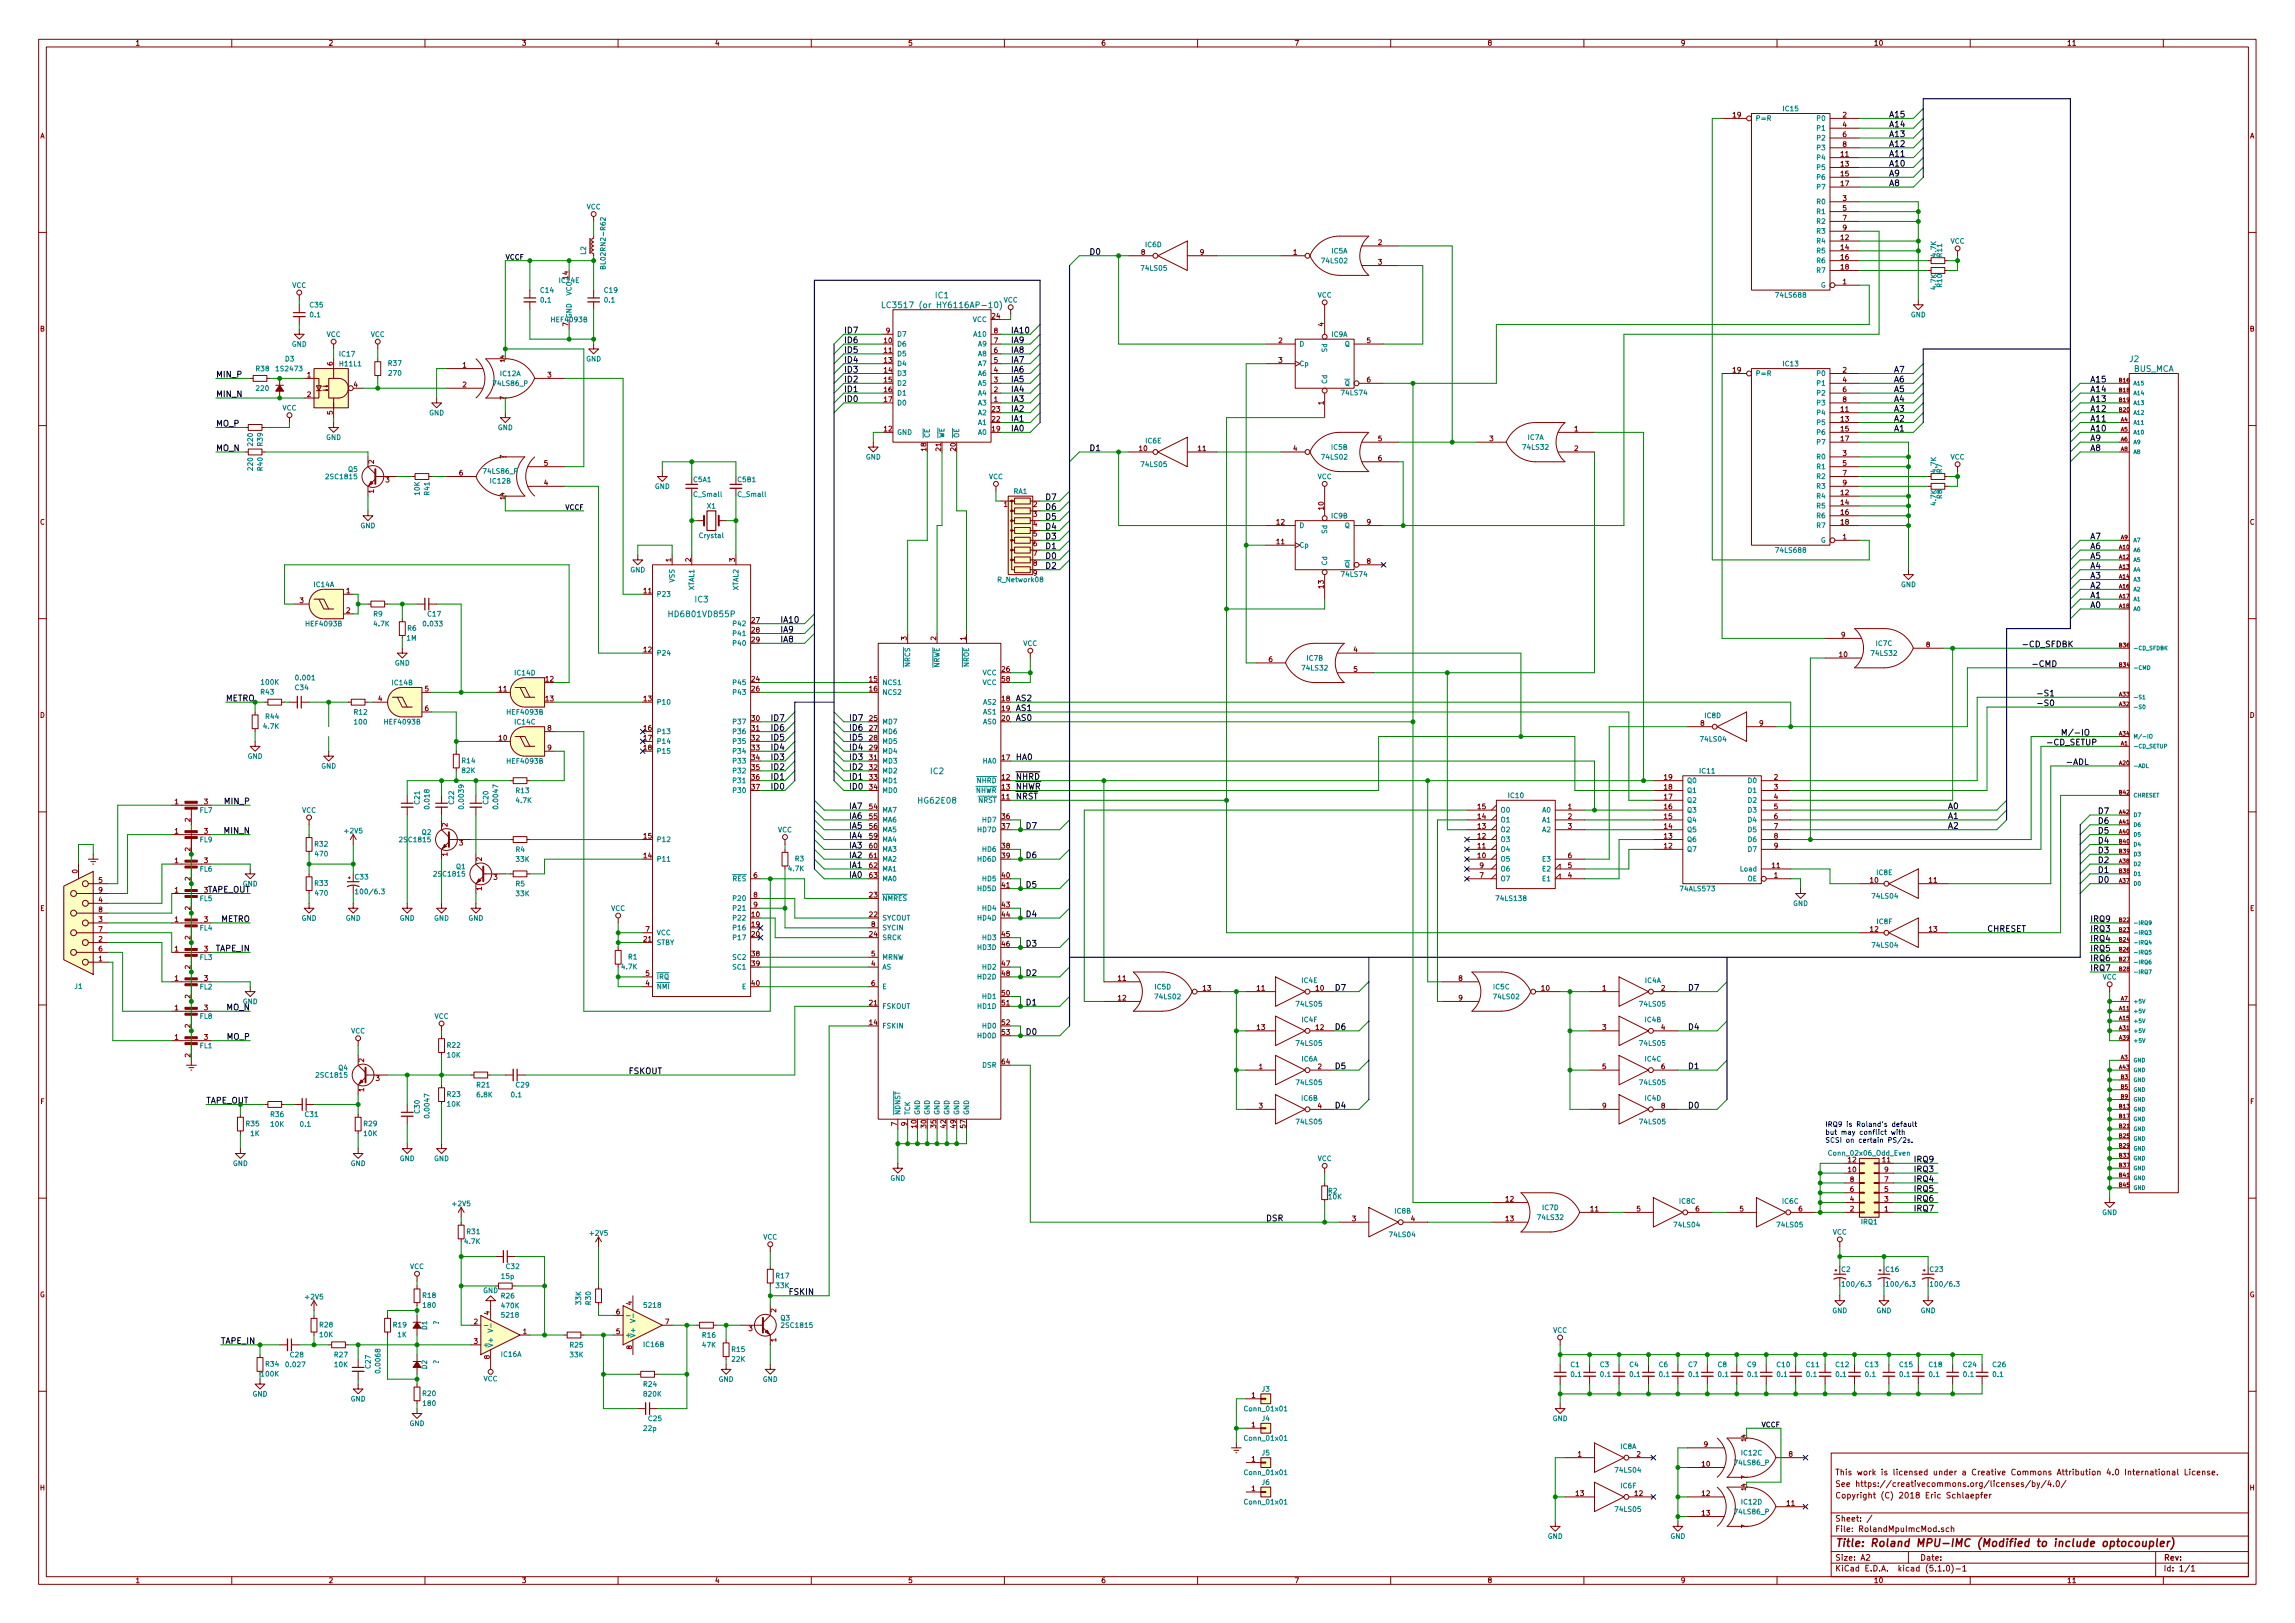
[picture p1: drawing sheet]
<svg xmlns="http://www.w3.org/2000/svg" width="594mm" height="420mm" viewBox="0 0 594 420" stroke-linecap="round" stroke-linejoin="round" font-family="sans-serif">
<defs><g id="words">
<text font-size="2.8" fill="#840000" x="475" y="400.4">Title: Roland MPU-IMC (Modified to include optocoupler)</text>
<g font-size="2.1">
<text x="488.9" y="30.4">A15</text>
<text x="488.9" y="32.9">A14</text>
<text x="488.9" y="35.5">A13</text>
<text x="488.9" y="38">A12</text>
<text x="488.9" y="40.6">A11</text>
<text x="488.9" y="43.1">A10</text>
<text x="488.9" y="45.6">A9</text>
<text x="488.9" y="48.2">A8</text>
<text x="281.9" y="66">D0</text>
<text x="218.4" y="86.3">ID7</text>
<text x="218.4" y="88.8">ID6</text>
<text x="261.6" y="86.3">IA10</text>
<text x="261.6" y="88.8">IA9</text>
<text x="218.4" y="91.4">ID5</text>
<text x="218.4" y="93.9">ID4</text>
<text x="261.6" y="91.4">IA8</text>
<text x="261.6" y="93.9">IA7</text>
<text x="55.9" y="97.7">MIN_P</text>
<text x="218.4" y="96.4">ID3</text>
<text x="218.4" y="99">ID2</text>
<text x="218.4" y="101.5">ID1</text>
<text x="261.6" y="96.4">IA6</text>
<text x="261.6" y="99">IA5</text>
<text x="261.6" y="101.5">IA4</text>
<text x="490.2" y="96.4">A7</text>
<text x="490.2" y="99">A6</text>
<text x="490.2" y="101.5">A5</text>
<text x="541" y="101.5">A14</text>
<text x="541" y="99">A15</text>
<text x="55.9" y="102.8">MIN_N</text>
<text x="218.4" y="104.1">ID0</text>
<text x="261.6" y="104.1">IA3</text>
<text x="261.6" y="106.6">IA2</text>
<text x="490.2" y="104.1">A4</text>
<text x="490.2" y="106.6">A3</text>
<text x="541" y="106.6">A12</text>
<text x="541" y="104.1">A13</text>
<text x="55.9" y="110.4">MO_P</text>
<text x="261.6" y="109.1">IA1</text>
<text x="261.6" y="111.7">IA0</text>
<text x="490.2" y="109.1">A2</text>
<text x="490.2" y="111.7">A1</text>
<text x="541" y="111.7">A10</text>
<text x="541" y="109.1">A11</text>
<text x="55.9" y="116.8">MO_N</text>
<text x="281.9" y="116.8">D1</text>
<text x="541" y="116.8">A8</text>
<text x="541" y="114.2">A9</text>
<text x="270.5" y="129.5">D7</text>
<text x="270.5" y="132">D6</text>
<text x="270.5" y="134.5">D5</text>
<text x="270.5" y="137.1">D4</text>
<text x="270.5" y="139.6">D3</text>
<text x="270.5" y="142.2">D1</text>
<text x="541" y="142.2">A6</text>
<text x="541" y="139.6">A7</text>
<text x="270.5" y="147.2">D2</text>
<text x="270.5" y="144.7">D0</text>
<text x="541" y="149.8">A3</text>
<text x="541" y="147.2">A4</text>
<text x="541" y="144.7">A5</text>
<text x="541" y="154.9">A1</text>
<text x="541" y="152.3">A2</text>
<text x="201.9" y="161.2">IA10</text>
<text x="541" y="157.4">A0</text>
<text x="201.9" y="163.7">IA9</text>
<text x="201.9" y="166.3">IA8</text>
<text x="523.2" y="167.6">-CD_SFDBK</text>
<text x="525.8" y="172.6">-CMD</text>
<text x="262.9" y="184.1">AS1</text>
<text x="262.9" y="181.5">AS2</text>
<text x="527" y="182.8">-S0</text>
<text x="527" y="180.3">-S1</text>
<text x="199.4" y="186.6">ID7</text>
<text x="199.4" y="189.1">ID6</text>
<text x="199.4" y="191.7">ID5</text>
<text x="219.7" y="186.6">ID7</text>
<text x="219.7" y="189.1">ID6</text>
<text x="219.7" y="191.7">ID5</text>
<text x="262.9" y="186.6">AS0</text>
<text x="533.4" y="190.4">M/-IO</text>
<text x="199.4" y="194.2">ID4</text>
<text x="199.4" y="196.8">ID3</text>
<text x="219.7" y="194.2">ID4</text>
<text x="219.7" y="196.8">ID3</text>
<text x="262.9" y="196.8">HA0</text>
<text x="529.6" y="193">-CD_SETUP</text>
<text x="199.4" y="199.3">ID2</text>
<text x="199.4" y="201.8">ID1</text>
<text x="219.7" y="199.3">ID2</text>
<text x="219.7" y="201.8">ID1</text>
<text x="262.9" y="201.8">NHRD</text>
<text x="534.7" y="198">-ADL</text>
<text x="58.3" y="208.2">MIN_P</text>
<text x="199.4" y="204.4">ID0</text>
<text x="219.7" y="204.4">ID0</text>
<text x="219.7" y="209.5">IA7</text>
<text x="262.9" y="206.9">NRST</text>
<text x="262.9" y="204.4">NHWR</text>
<text x="504.2" y="209.5">A0</text>
<text x="58.2" y="215.8">MIN_N</text>
<text x="219.7" y="212">IA6</text>
<text x="219.7" y="214.5">IA5</text>
<text x="265.4" y="214.5">D7</text>
<text x="504.2" y="214.5">A2</text>
<text x="504.2" y="212">A1</text>
<text x="543.4" y="210.7">D7</text>
<text x="543.4" y="213.3">D6</text>
<text x="543.4" y="215.8">D5</text>
<text x="219.7" y="217.1">IA4</text>
<text x="219.7" y="219.6">IA3</text>
<text x="543.4" y="218.4">D4</text>
<text x="543.4" y="220.9">D3</text>
<text x="219.7" y="222.2">IA2</text>
<text x="219.7" y="224.7">IA1</text>
<text x="219.7" y="227.2">IA0</text>
<text x="265.4" y="222.2">D6</text>
<text x="543.4" y="223.4">D2</text>
<text x="543.4" y="226">D1</text>
<text x="53.4" y="231.1">TAPE_OUT</text>
<text x="265.4" y="229.8">D5</text>
<text x="543.4" y="228.5">D0</text>
<text x="57.1" y="238.7">METRO</text>
<text x="265.4" y="237.4">D4</text>
<text x="541" y="238.7">IRQ9</text>
<text x="265.4" y="245">D3</text>
<text x="514.3" y="241.2">CHRESET</text>
<text x="541" y="241.2">IRQ3</text>
<text x="541" y="243.8">IRQ4</text>
<text x="55.8" y="246.3">TAPE_IN</text>
<text x="541" y="246.3">IRQ5</text>
<text x="541" y="248.8">IRQ6</text>
<text x="541" y="251.4">IRQ7</text>
<text x="265.4" y="252.6">D2</text>
<text x="345.4" y="256.5">D7</text>
<text x="436.9" y="256.5">D7</text>
<text x="58.6" y="261.5">MO_N</text>
<text x="265.4" y="260.3">D1</text>
<text x="58.8" y="269.2">MO_P</text>
<text x="265.4" y="267.9">D0</text>
<text x="345.4" y="266.6">D6</text>
<text x="436.9" y="266.6">D4</text>
<text x="162.7" y="278">FSKOUT</text>
<text x="345.4" y="276.8">D5</text>
<text x="436.9" y="276.8">D1</text>
<text x="53.3" y="285.7">TAPE_OUT</text>
<text x="345.4" y="286.9">D4</text>
<text x="436.9" y="286.9">D0</text>
<text x="495.3" y="300.9">IRQ9</text>
<text x="495.3" y="303.4">IRQ3</text>
<text x="495.3" y="306">IRQ4</text>
<text x="495.3" y="308.5">IRQ5</text>
<text x="495.3" y="311.1">IRQ6</text>
<text x="327.7" y="316.1">DSR</text>
<text x="495.3" y="313.6">IRQ7</text>
<text x="204.4" y="335.2">FSKIN</text>
<text x="57.1" y="347.9">TAPE_IN</text>
</g>
<g font-size="2.1" fill="#008484">
<text x="242.2" y="77.2">IC1</text>
<text x="230.9" y="79.7">LC3517 (or HY6116AP-10)</text>
<text x="551.3" y="93.7">J2</text>
<text x="552.3" y="96.3">BUS_MCA</text>
<text x="180" y="155.9">IC3</text>
<text x="173.8" y="159.8">HD6801VD855P</text>
<text x="240.9" y="200.4">IC2</text>
<text x="237.9" y="208">HG62E08</text>
</g>
<text font-size="2.1" fill="#008400" x="58.4" y="181.5">METRO</text>
<g font-size="2.1" fill="#840000">
<text x="475" y="381.9">This work is licensed under a Creative Commons Attribution 4.0 International License.</text>
<text x="475" y="387.9">Copyright (C) 2018 Eric Schlaepfer</text>
<text x="475" y="384.9">See https://creativecommons.org/licenses/by/4.0/</text>
<text x="475" y="393.9">Sheet: /</text>
<text x="475" y="396.6">File: RolandMpuImcMod.sch</text>
<text x="475" y="406.8">KiCad E.D.A. kicad (5.1.0)-1</text>
<text x="475" y="404">Size: A2</text>
<text x="497" y="404">Date:</text>
<text x="560" y="404">Rev:</text>
<text x="560" y="406.8">Id: 1/1</text>
</g>
<g font-size="1.8" fill="#840000">
<text x="35" y="11.8">1</text>
<text x="85" y="11.8">2</text>
<text x="135" y="11.8">3</text>
<text x="185" y="11.8">4</text>
<text x="235" y="11.8">5</text>
<text x="285" y="11.8">6</text>
<text x="335" y="11.8">7</text>
<text x="385" y="11.8">8</text>
<text x="435" y="11.8">9</text>
<text x="485" y="11.8">10</text>
<text x="535" y="11.8">11</text>
<text x="10.4" y="35.8">A</text>
<text x="448.6" y="30.4">19</text>
<text x="477" y="30.4">2</text>
<text x="477" y="32.9">4</text>
<text x="477" y="35.5">6</text>
<text x="582.4" y="35.8">A</text>
<text x="476.6" y="40.6">11</text>
<text x="477" y="38">8</text>
<text x="476.6" y="43.1">13</text>
<text x="476.6" y="45.6">15</text>
<text x="476.6" y="48.2">17</text>
<text x="477" y="52">3</text>
<text x="477" y="54.5">5</text>
<text x="477" y="57.1">7</text>
<text x="477" y="59.6">9</text>
<text x="295.4" y="66">8</text>
<text x="310.7" y="66">9</text>
<text x="334.8" y="66">1</text>
<text x="356.8" y="63.4">2</text>
<text x="476.6" y="62.1">12</text>
<text x="476.6" y="64.7">14</text>
<text x="356.8" y="68.5">3</text>
<text x="476.6" y="67.2">16</text>
<text x="476.6" y="69.8">18</text>
<text x="147.1" y="72.3" transform="rotate(-90 147.1 72.3)">14</text>
<text x="477" y="73.6">1</text>
<text x="256.8" y="82.5">24</text>
<text x="10.4" y="85.8">B</text>
<text x="147.1" y="84.5" transform="rotate(-90 147.1 84.5)">7</text>
<text x="228.9" y="88.8">10</text>
<text x="229.4" y="86.3">9</text>
<text x="257.3" y="88.8">7</text>
<text x="257.3" y="86.3">8</text>
<text x="331" y="88.8">2</text>
<text x="342.6" y="84.5" transform="rotate(-90 342.6 84.5)">4</text>
<text x="353.8" y="88.8">5</text>
<text x="582.4" y="85.8">B</text>
<text x="86.1" y="94.6" transform="rotate(-90 86.1 94.6)">6</text>
<text x="119.8" y="95.2">1</text>
<text x="228.9" y="91.4">11</text>
<text x="228.9" y="93.9">13</text>
<text x="257.3" y="93.9">5</text>
<text x="257.3" y="91.4">6</text>
<text x="331" y="93.9">3</text>
<text x="79.5" y="97.7">1</text>
<text x="91.6" y="100.2">4</text>
<text x="119.8" y="100.2">2</text>
<text x="141.8" y="97.7">3</text>
<text x="228.9" y="96.4">14</text>
<text x="228.9" y="99">15</text>
<text x="228.9" y="101.5">16</text>
<text x="257.3" y="101.5">2</text>
<text x="257.3" y="99">3</text>
<text x="257.3" y="96.4">4</text>
<text x="353.8" y="99">6</text>
<text x="448.6" y="96.4">19</text>
<text x="477" y="96.4">2</text>
<text x="477" y="99">4</text>
<text x="477" y="101.5">6</text>
<text x="79.5" y="102.8">2</text>
<text x="86.1" y="107.3" transform="rotate(-90 86.1 107.3)">5</text>
<text x="228.9" y="104.1">17</text>
<text x="256.8" y="106.6">23</text>
<text x="257.3" y="104.1">1</text>
<text x="342.6" y="104.8" transform="rotate(-90 342.6 104.8)">1</text>
<text x="476.6" y="106.6">11</text>
<text x="477" y="104.1">8</text>
<text x="228.9" y="111.7">12</text>
<text x="256.8" y="111.7">19</text>
<text x="256.8" y="109.1">22</text>
<text x="407.6" y="111.7">1</text>
<text x="476.6" y="109.1">13</text>
<text x="476.6" y="111.7">15</text>
<text x="239.8" y="116.7" transform="rotate(-90 239.8 116.7)">18</text>
<text x="243.6" y="116.7" transform="rotate(-90 243.6 116.7)">21</text>
<text x="247.4" y="116.7" transform="rotate(-90 247.4 116.7)">20</text>
<text x="294.9" y="116.8">10</text>
<text x="310.2" y="116.8">11</text>
<text x="334.8" y="116.8">4</text>
<text x="356.8" y="114.2">5</text>
<text x="356.8" y="119.3">6</text>
<text x="385.6" y="114.2">3</text>
<text x="407.6" y="116.8">2</text>
<text x="476.6" y="114.2">17</text>
<text x="477" y="118">3</text>
<text x="96.8" y="120" transform="rotate(-90 96.8 120)">2</text>
<text x="99.8" y="124.9">3</text>
<text x="118.9" y="123.1">6</text>
<text x="140.9" y="125.6">4</text>
<text x="140.9" y="120.6">5</text>
<text x="477" y="120.6">5</text>
<text x="477" y="123.1">7</text>
<text x="477" y="125.6">9</text>
<text x="96.8" y="127.7" transform="rotate(-90 96.8 127.7)">1</text>
<text x="259.9" y="131.2">1</text>
<text x="267.5" y="131.2">2</text>
<text x="342.6" y="131.9" transform="rotate(-90 342.6 131.9)">10</text>
<text x="476.6" y="128.2">12</text>
<text x="476.6" y="130.7">14</text>
<text x="10.4" y="135.8">C</text>
<text x="267.5" y="133.8">3</text>
<text x="267.5" y="136.3">4</text>
<text x="330.5" y="135.8">12</text>
<text x="353.8" y="135.8">9</text>
<text x="476.6" y="133.3">16</text>
<text x="476.6" y="135.8">18</text>
<text x="582.4" y="135.8">C</text>
<text x="267.5" y="138.9">5</text>
<text x="267.5" y="141.4">6</text>
<text x="267.5" y="143.9">7</text>
<text x="330.5" y="140.9">11</text>
<text x="477" y="139.6">1</text>
<text x="173.7" y="145.4" transform="rotate(-90 173.7 145.4)">1</text>
<text x="178.8" y="145.4" transform="rotate(-90 178.8 145.4)">2</text>
<text x="190.2" y="145.4" transform="rotate(-90 190.2 145.4)">3</text>
<text x="267.5" y="146.5">8</text>
<text x="267.5" y="149">9</text>
<text x="353.8" y="146">8</text>
<text x="89.7" y="153.6">1</text>
<text x="166.7" y="153.6">11</text>
<text x="342.6" y="152.3" transform="rotate(-90 342.6 152.3)">13</text>
<text x="77.6" y="156.1">3</text>
<text x="89.7" y="158.7">2</text>
<text x="194.6" y="161.2">27</text>
<text x="194.6" y="163.7">28</text>
<text x="194.6" y="166.3">29</text>
<text x="234.7" y="165.8" transform="rotate(-90 234.7 165.8)">3</text>
<text x="242.3" y="165.8" transform="rotate(-90 242.3 165.8)">2</text>
<text x="249.9" y="165.8" transform="rotate(-90 249.9 165.8)">1</text>
<text x="476.7" y="165">9</text>
<text x="498.6" y="167.6">8</text>
<text x="166.7" y="168.8">12</text>
<text x="259.4" y="173.9">26</text>
<text x="328.4" y="171.4">6</text>
<text x="350.4" y="168.8">4</text>
<text x="350.4" y="173.9">5</text>
<text x="476.2" y="170.1">10</text>
<text x="110" y="179">5</text>
<text x="129.2" y="179">11</text>
<text x="141.3" y="176.4">12</text>
<text x="194.6" y="176.4">24</text>
<text x="194.6" y="179">26</text>
<text x="225.1" y="176.4">15</text>
<text x="225.1" y="179">16</text>
<text x="259.4" y="176.4">58</text>
<text x="10.4" y="185.8">D</text>
<text x="97.9" y="181.5">4</text>
<text x="110" y="184.1">6</text>
<text x="141.3" y="181.5">13</text>
<text x="166.7" y="181.5">13</text>
<text x="259.4" y="181.5">18</text>
<text x="259.4" y="184.1">19</text>
<text x="582.4" y="185.8">D</text>
<text x="129.2" y="191.7">10</text>
<text x="141.8" y="189.1">8</text>
<text x="166.7" y="189.1">16</text>
<text x="166.7" y="191.7">17</text>
<text x="194.6" y="186.6">30</text>
<text x="194.6" y="189.1">31</text>
<text x="194.6" y="191.7">32</text>
<text x="225.1" y="186.6">25</text>
<text x="225.1" y="189.1">27</text>
<text x="225.1" y="191.7">28</text>
<text x="259.4" y="186.6">20</text>
<text x="440.2" y="187.9">8</text>
<text x="455.4" y="187.9">9</text>
<text x="141.8" y="194.2">9</text>
<text x="166.7" y="194.2">18</text>
<text x="194.6" y="194.2">33</text>
<text x="194.6" y="196.8">34</text>
<text x="225.1" y="194.2">29</text>
<text x="225.1" y="196.8">31</text>
<text x="259.4" y="196.8">17</text>
<text x="194.6" y="199.3">35</text>
<text x="194.6" y="201.8">36</text>
<text x="225.1" y="199.3">32</text>
<text x="225.1" y="201.8">33</text>
<text x="259.4" y="201.8">12</text>
<text x="430.8" y="201.8">19</text>
<text x="459.3" y="201.8">2</text>
<text x="45.2" y="208.2">1</text>
<text x="52.9" y="208.2">3</text>
<text x="194.6" y="204.4">37</text>
<text x="225.1" y="204.4">34</text>
<text x="225.1" y="209.5">54</text>
<text x="259.4" y="206.9">11</text>
<text x="259.4" y="204.4">13</text>
<text x="382.6" y="209.5">15</text>
<text x="405.9" y="209.5">1</text>
<text x="430.8" y="209.5">16</text>
<text x="430.8" y="206.9">17</text>
<text x="430.8" y="204.4">18</text>
<text x="459.3" y="204.4">3</text>
<text x="459.3" y="206.9">4</text>
<text x="459.3" y="209.5">5</text>
<text x="45.2" y="215.8">1</text>
<text x="49.3" y="212.7" transform="rotate(-90 49.3 212.7)">2</text>
<text x="52.9" y="215.8">3</text>
<text x="115.8" y="214" transform="rotate(-90 115.8 214)">2</text>
<text x="225.1" y="212">55</text>
<text x="225.1" y="214.5">56</text>
<text x="259.4" y="212">36</text>
<text x="259.4" y="214.5">37</text>
<text x="382.6" y="214.5">13</text>
<text x="382.6" y="212">14</text>
<text x="405.9" y="212">2</text>
<text x="405.9" y="214.5">3</text>
<text x="430.8" y="214.5">14</text>
<text x="430.8" y="212">15</text>
<text x="459.3" y="212">6</text>
<text x="459.3" y="214.5">7</text>
<text x="49.3" y="220.4" transform="rotate(-90 49.3 220.4)">2</text>
<text x="115.8" y="221.6" transform="rotate(-90 115.8 221.6)">1</text>
<text x="118.9" y="218.9">3</text>
<text x="166.7" y="217.1">15</text>
<text x="225.1" y="217.1">59</text>
<text x="225.1" y="219.6">60</text>
<text x="259.4" y="219.6">38</text>
<text x="382.6" y="219.6">11</text>
<text x="382.6" y="217.1">12</text>
<text x="430.8" y="219.6">12</text>
<text x="430.8" y="217.1">13</text>
<text x="459.3" y="217.1">8</text>
<text x="459.3" y="219.6">9</text>
<text x="20.1" y="226.1" transform="rotate(-90 20.1 226.1)">0</text>
<text x="45.2" y="223.4">1</text>
<text x="49.3" y="228" transform="rotate(-90 49.3 228)">2</text>
<text x="52.9" y="223.4">3</text>
<text x="124.7" y="222.9" transform="rotate(-90 124.7 222.9)">2</text>
<text x="127.8" y="227.8">3</text>
<text x="166.7" y="222.2">14</text>
<text x="195.1" y="227.2">6</text>
<text x="225.1" y="222.2">61</text>
<text x="225.1" y="224.7">62</text>
<text x="225.1" y="227.2">63</text>
<text x="259.4" y="222.2">39</text>
<text x="259.4" y="227.2">40</text>
<text x="382.6" y="222.2">10</text>
<text x="383.1" y="227.2">7</text>
<text x="383.1" y="224.7">9</text>
<text x="405.9" y="227.2">4</text>
<text x="405.9" y="224.7">5</text>
<text x="405.9" y="222.2">6</text>
<text x="458.8" y="224.7">11</text>
<text x="459.3" y="227.2">1</text>
<text x="25.6" y="233.6">4</text>
<text x="25.6" y="228.5">5</text>
<text x="25.6" y="231.1">9</text>
<text x="45.2" y="231.1">1</text>
<text x="124.7" y="230.5" transform="rotate(-90 124.7 230.5)">1</text>
<text x="195.1" y="232.3">8</text>
<text x="225.1" y="232.3">23</text>
<text x="259.4" y="229.8">41</text>
<text x="484.2" y="228.5">10</text>
<text x="499.4" y="228.5">11</text>
<text x="10.4" y="235.8">E</text>
<text x="25.6" y="238.7">3</text>
<text x="25.6" y="236.1">8</text>
<text x="45.2" y="238.7">1</text>
<text x="49.3" y="235.6" transform="rotate(-90 49.3 235.6)">2</text>
<text x="52.9" y="238.7">3</text>
<text x="194.6" y="237.4">10</text>
<text x="194.6" y="239.9">19</text>
<text x="195.1" y="234.9">9</text>
<text x="225.1" y="237.4">22</text>
<text x="225.6" y="239.9">8</text>
<text x="259.4" y="234.9">43</text>
<text x="259.4" y="237.4">44</text>
<text x="582.4" y="235.8">E</text>
<text x="25.6" y="243.8">2</text>
<text x="25.6" y="241.2">7</text>
<text x="49.3" y="243.2" transform="rotate(-90 49.3 243.2)">2</text>
<text x="166.7" y="243.8">21</text>
<text x="167.2" y="241.2">7</text>
<text x="194.6" y="242.5">20</text>
<text x="225.1" y="242.5">24</text>
<text x="259.4" y="242.5">45</text>
<text x="259.4" y="245">46</text>
<text x="484.2" y="241.2">12</text>
<text x="499.4" y="241.2">13</text>
<text x="25.6" y="248.8">1</text>
<text x="25.6" y="246.3">6</text>
<text x="45.2" y="246.3">1</text>
<text x="49.3" y="250.8" transform="rotate(-90 49.3 250.8)">2</text>
<text x="52.9" y="246.3">3</text>
<text x="194.6" y="247.6">38</text>
<text x="194.6" y="250.1">39</text>
<text x="225.6" y="250.1">4</text>
<text x="225.6" y="247.6">5</text>
<text x="259.4" y="250.1">47</text>
<text x="45.2" y="253.9">1</text>
<text x="52.9" y="253.9">3</text>
<text x="167.2" y="255.2">4</text>
<text x="167.2" y="252.6">5</text>
<text x="194.6" y="255.2">40</text>
<text x="225.6" y="255.2">6</text>
<text x="259.4" y="252.6">48</text>
<text x="259.4" y="257.7">50</text>
<text x="289.5" y="253.9">11</text>
<text x="311.5" y="256.5">13</text>
<text x="325.4" y="256.5">11</text>
<text x="340.7" y="256.5">10</text>
<text x="377.6" y="253.9">8</text>
<text x="399.1" y="256.5">10</text>
<text x="414.8" y="256.5">1</text>
<text x="430" y="256.5">2</text>
<text x="45.2" y="261.5">1</text>
<text x="49.3" y="258.5" transform="rotate(-90 49.3 258.5)">2</text>
<text x="52.9" y="261.5">3</text>
<text x="225.1" y="260.3">21</text>
<text x="259.4" y="260.3">51</text>
<text x="289.5" y="259">12</text>
<text x="377.6" y="259">9</text>
<text x="45.2" y="269.2">1</text>
<text x="49.3" y="266.1" transform="rotate(-90 49.3 266.1)">2</text>
<text x="52.9" y="269.2">3</text>
<text x="225.1" y="265.3">14</text>
<text x="259.4" y="265.3">52</text>
<text x="259.4" y="267.9">53</text>
<text x="325.4" y="266.6">13</text>
<text x="340.7" y="266.6">12</text>
<text x="414.8" y="266.6">3</text>
<text x="430" y="266.6">4</text>
<text x="49.3" y="273.7" transform="rotate(-90 49.3 273.7)">2</text>
<text x="94.2" y="275" transform="rotate(-90 94.2 275)">2</text>
<text x="259.4" y="275.5">64</text>
<text x="97.3" y="279.8">3</text>
<text x="325.9" y="276.8">1</text>
<text x="341.1" y="276.8">2</text>
<text x="414.8" y="276.8">5</text>
<text x="430" y="276.8">6</text>
<text x="10.5" y="285.8">F</text>
<text x="94.2" y="282.6" transform="rotate(-90 94.2 282.6)">1</text>
<text x="325.9" y="286.9">3</text>
<text x="341.1" y="286.9">4</text>
<text x="414.8" y="286.9">9</text>
<text x="430" y="286.9">8</text>
<text x="582.5" y="285.8">F</text>
<text x="232.2" y="291.5" transform="rotate(-90 232.2 291.5)">7</text>
<text x="234.7" y="291.5" transform="rotate(-90 234.7 291.5)">9</text>
<text x="237.2" y="292" transform="rotate(-90 237.2 292)">10</text>
<text x="239.8" y="292" transform="rotate(-90 239.8 292)">30</text>
<text x="242.3" y="292" transform="rotate(-90 242.3 292)">35</text>
<text x="244.9" y="292" transform="rotate(-90 244.9 292)">42</text>
<text x="247.4" y="292" transform="rotate(-90 247.4 292)">49</text>
<text x="249.9" y="292" transform="rotate(-90 249.9 292)">57</text>
<text x="478.5" y="303.4">10</text>
<text x="478.5" y="300.9">12</text>
<text x="478.9" y="306">8</text>
<text x="487.3" y="300.9">11</text>
<text x="487.8" y="306">7</text>
<text x="487.8" y="303.4">9</text>
<text x="389.8" y="311.1">12</text>
<text x="478.9" y="311.1">4</text>
<text x="478.9" y="308.5">6</text>
<text x="487.8" y="311.1">3</text>
<text x="487.8" y="308.5">5</text>
<text x="350" y="316.1">3</text>
<text x="365.3" y="316.1">4</text>
<text x="389.8" y="316.1">13</text>
<text x="411.8" y="313.6">11</text>
<text x="423.7" y="313.6">5</text>
<text x="438.9" y="313.6">6</text>
<text x="450.4" y="313.6">5</text>
<text x="465.6" y="313.6">6</text>
<text x="478.9" y="313.6">2</text>
<text x="487.8" y="313.6">1</text>
<text x="10.3" y="335.8">G</text>
<text x="582.3" y="335.8">G</text>
<text x="126.7" y="340.4" transform="rotate(-90 126.7 340.4)">4</text>
<text x="159.5" y="340.3">6</text>
<text x="163.6" y="337.8" transform="rotate(-90 163.6 337.8)">4</text>
<text x="200.9" y="339.7" transform="rotate(-90 200.9 339.7)">2</text>
<text x="122.7" y="342.8">2</text>
<text x="122.7" y="347.9">3</text>
<text x="135.4" y="345.4">1</text>
<text x="159.5" y="345.4">5</text>
<text x="172.2" y="342.8">7</text>
<text x="193.8" y="344.6">3</text>
<text x="200.9" y="347.4" transform="rotate(-90 200.9 347.4)">1</text>
<text x="126.7" y="351.8" transform="rotate(-90 126.7 351.8)">8</text>
<text x="163.6" y="349.3" transform="rotate(-90 163.6 349.3)">8</text>
<text x="324" y="361.9">1</text>
<text x="324" y="369.5">1</text>
<text x="408.5" y="377.1">1</text>
<text x="423.7" y="377.1">2</text>
<text x="441.1" y="374.6">9</text>
<text x="463.1" y="377.1">8</text>
<text x="324" y="378.4">1</text>
<text x="440.6" y="379.6">10</text>
<text x="10.4" y="385.8">H</text>
<text x="324" y="386">1</text>
<text x="408" y="387.3">13</text>
<text x="423.2" y="387.3">12</text>
<text x="440.6" y="387.3">12</text>
<text x="462.6" y="389.8">11</text>
<text x="582.4" y="385.8">H</text>
<text x="440.6" y="392.3">13</text>
<text x="35" y="409.8">1</text>
<text x="85" y="409.8">2</text>
<text x="135" y="409.8">3</text>
<text x="185" y="409.8">4</text>
<text x="235" y="409.8">5</text>
<text x="285" y="409.8">6</text>
<text x="335" y="409.8">7</text>
<text x="385" y="409.8">8</text>
<text x="435" y="409.8">9</text>
<text x="485" y="409.8">10</text>
<text x="535" y="409.8">11</text>
</g>
<g font-size="1.8" fill="#008484">
<text x="461.7" y="28.8">IC15</text>
<text x="454.4" y="31.3">P=R</text>
<text x="470.5" y="31.3">P0</text>
<text x="470.5" y="33.8">P1</text>
<text x="470.5" y="41.4">P4</text>
<text x="470.5" y="36.4">P2</text>
<text x="470.5" y="38.9">P3</text>
<text x="470.5" y="44">P5</text>
<text x="470.5" y="46.5">P6</text>
<text x="470.4" y="52.9">R0</text>
<text x="470.5" y="49.1">P7</text>
<text x="151.8" y="54.2">VCC</text>
<text x="470.4" y="55.4">R1</text>
<text x="470.4" y="58">R2</text>
<text x="151.7" y="65.9" transform="rotate(-90 151.7 65.9)">L2</text>
<text x="296.5" y="64">IC6D</text>
<text x="344.7" y="65.6">IC5A</text>
<text x="470.4" y="63">R4</text>
<text x="470.4" y="65.6">R5</text>
<text x="470.4" y="60.5">R3</text>
<text x="504.9" y="63.1">VCC</text>
<text x="156.8" y="68.9" transform="rotate(-90 156.8 68.9)">BL02RN2-R62</text>
<text x="295.6" y="70.1">74LS05</text>
<text x="342.3" y="68.2">74LS02</text>
<text x="470.4" y="68.1">R6</text>
<text x="470.4" y="70.7">R7</text>
<text x="501.2" y="66.3" transform="rotate(-90 501.2 66.3)">4.7K</text>
<text x="502.7" y="66.4" transform="rotate(-90 502.7 66.4)">R11</text>
<text x="75.6" y="74.5">VCC</text>
<text x="140" y="75.8">C14</text>
<text x="144.9" y="73.2">IC14E</text>
<text x="148" y="76.5" transform="rotate(-90 148 76.5)">VCC</text>
<text x="156.5" y="75.8">C19</text>
<text x="341" y="77.1">VCC</text>
<text x="460" y="77.1">74LS688</text>
<text x="471.3" y="74.5">G</text>
<text x="501.2" y="74.8" transform="rotate(-90 501.2 74.8)">4.7K</text>
<text x="502.7" y="74.3" transform="rotate(-90 502.7 74.3)">R10</text>
<text x="80.3" y="79.6">C35</text>
<text x="80.4" y="82.1">0.1</text>
<text x="140.1" y="78.3">0.1</text>
<text x="143" y="83.4">HEF4093B</text>
<text x="148" y="82.5" transform="rotate(-90 148 82.5)">GND</text>
<text x="156.6" y="78.3">0.1</text>
<text x="251.8" y="83.4">VCC</text>
<text x="259.8" y="78.3">VCC</text>
<text x="494.6" y="82.1">GND</text>
<text x="75.5" y="89.8">GND</text>
<text x="84.5" y="87.2">VCC</text>
<text x="95.9" y="87.2">VCC</text>
<text x="232.2" y="89.7">D6</text>
<text x="232.2" y="87.2">D7</text>
<text x="252.3" y="87.2">A10</text>
<text x="253.3" y="89.7">A9</text>
<text x="336.3" y="89.7">D</text>
<text x="344.7" y="87.2">IC9A</text>
<text x="348.1" y="89.7">Q</text>
<text x="73.9" y="93.6">D3</text>
<text x="88" y="92.3">IC17</text>
<text x="88.1" y="94.8">H11L1</text>
<text x="100.6" y="94.7">R37</text>
<text x="151.7" y="93.6">GND</text>
<text x="232.2" y="92.2">D5</text>
<text x="232.2" y="94.8">D4</text>
<text x="253.3" y="94.8">A7</text>
<text x="253.3" y="92.2">A8</text>
<text x="336.3" y="94.8">Cp</text>
<text x="343.5" y="91.1" transform="rotate(-90 343.5 91.1)">Sd</text>
<text x="461.7" y="94.8">IC13</text>
<text x="66.3" y="96.1">R38</text>
<text x="66.4" y="101.2">220</text>
<text x="71.8" y="96.1">1S2473</text>
<text x="100.8" y="97.2">270</text>
<text x="127.9" y="99.9">74LS86_P</text>
<text x="129.6" y="97.4">IC12A</text>
<text x="232.2" y="97.3">D3</text>
<text x="232.2" y="99.9">D2</text>
<text x="253.3" y="99.9">A5</text>
<text x="253.3" y="97.3">A6</text>
<text x="343.5" y="99.5" transform="rotate(-90 343.5 99.5)">Cd</text>
<text x="348.1" y="99.9">Q</text>
<text x="454.4" y="97.3">P=R</text>
<text x="470.5" y="97.3">P0</text>
<text x="470.5" y="99.9">P1</text>
<text x="73.1" y="106.3">VCC</text>
<text x="111.1" y="107.5">GND</text>
<text x="232.2" y="102.4">D1</text>
<text x="232.2" y="104.9">D0</text>
<text x="253.3" y="104.9">A3</text>
<text x="253.3" y="102.4">A4</text>
<text x="253.3" y="107.5">A2</text>
<text x="347.4" y="102.3">74LS74</text>
<text x="470.5" y="107.5">P4</text>
<text x="470.5" y="102.4">P2</text>
<text x="470.5" y="104.9">P3</text>
<text x="84.4" y="113.9">GND</text>
<text x="128.9" y="111.3">GND</text>
<text x="232.2" y="112.6">GND</text>
<text x="240.7" y="113.5" transform="rotate(-90 240.7 113.5)">CE</text>
<text x="244.5" y="113.5" transform="rotate(-90 244.5 113.5)">WE</text>
<text x="248.3" y="113.5" transform="rotate(-90 248.3 113.5)">OE</text>
<text x="253.3" y="112.6">A0</text>
<text x="253.3" y="110">A1</text>
<text x="395.5" y="113.9">IC7A</text>
<text x="470.5" y="110">P5</text>
<text x="470.5" y="112.6">P6</text>
<text x="65.5" y="115.3" transform="rotate(-90 65.5 115.3)">220</text>
<text x="68" y="115.4" transform="rotate(-90 68 115.4)">R39</text>
<text x="224.1" y="119">GND</text>
<text x="296.6" y="114.8">IC6E</text>
<text x="342.3" y="119">74LS02</text>
<text x="344.7" y="116.4">IC5B</text>
<text x="394.4" y="116.4">74LS32</text>
<text x="470.4" y="118.9">R0</text>
<text x="470.5" y="115.1">P7</text>
<text x="504.9" y="119">VCC</text>
<text x="65.5" y="121.7" transform="rotate(-90 65.5 121.7)">220</text>
<text x="68" y="121.8" transform="rotate(-90 68 121.8)">R40</text>
<text x="84.7" y="124">2SC1815</text>
<text x="90.2" y="122.1">Q5</text>
<text x="125.3" y="122.6">74LS86_P</text>
<text x="127" y="125.2">IC12B</text>
<text x="179.5" y="124.8">C5A1</text>
<text x="191" y="124.8">C5B1</text>
<text x="256" y="124">VCC</text>
<text x="295.6" y="120.9">74LS05</text>
<text x="341" y="124">VCC</text>
<text x="470.4" y="121.5">R1</text>
<text x="470.4" y="124">R2</text>
<text x="501.2" y="122.2" transform="rotate(-90 501.2 122.2)">4.7K</text>
<text x="502.7" y="122.4" transform="rotate(-90 502.7 122.4)">R7</text>
<text x="108.6" y="128.1" transform="rotate(-90 108.6 128.1)">10K</text>
<text x="111.2" y="128.1" transform="rotate(-90 111.2 128.1)">R41</text>
<text x="169.5" y="126.6">GND</text>
<text x="179.7" y="128.6">C_Small</text>
<text x="183.1" y="131.7">X1</text>
<text x="191.2" y="128.6">C_Small</text>
<text x="262.4" y="127.9">RA1</text>
<text x="470.4" y="129.1">R4</text>
<text x="470.4" y="131.6">R5</text>
<text x="470.4" y="126.5">R3</text>
<text x="501.2" y="130.7" transform="rotate(-90 501.2 130.7)">4.7K</text>
<text x="502.7" y="129.1" transform="rotate(-90 502.7 129.1)">R8</text>
<text x="93.3" y="136.7">GND</text>
<text x="336.3" y="136.7">D</text>
<text x="344.7" y="134.2">IC9B</text>
<text x="348.1" y="136.7">Q</text>
<text x="470.4" y="134.2">R6</text>
<text x="470.4" y="136.7">R7</text>
<text x="181.2" y="139.3">Crystal</text>
<text x="336.3" y="141.8">Cp</text>
<text x="343.5" y="138.1" transform="rotate(-90 343.5 138.1)">Sd</text>
<text x="460" y="143.1">74LS688</text>
<text x="471.3" y="140.5">G</text>
<text x="163.1" y="148.2">GND</text>
<text x="343.5" y="146.5" transform="rotate(-90 343.5 146.5)">Cd</text>
<text x="347.4" y="149.3">74LS74</text>
<text x="348.1" y="146.9">Q</text>
<text x="81.3" y="152">IC14A</text>
<text x="169.9" y="154.5">P23</text>
<text x="174.6" y="150.8" transform="rotate(-90 174.6 150.8)">VSS</text>
<text x="179.7" y="152.8" transform="rotate(-90 179.7 152.8)">XTAL1</text>
<text x="191.1" y="152.8" transform="rotate(-90 191.1 152.8)">XTAL2</text>
<text x="258.6" y="150.7">R_Network08</text>
<text x="492.1" y="152">GND</text>
<text x="96.7" y="159.6">R9</text>
<text x="110.8" y="159.6">C17</text>
<text x="79.4" y="162.1">HEF4093B</text>
<text x="96.9" y="162.1">4.7K</text>
<text x="105.3" y="165.8">1M</text>
<text x="105.5" y="163.3">R6</text>
<text x="109.8" y="162.1">0.033</text>
<text x="190.1" y="162.1">P42</text>
<text x="190.1" y="164.6">P41</text>
<text x="190.1" y="167.2">P40</text>
<text x="264.8" y="167.2">VCC</text>
<text x="485.7" y="167.2">IC7C</text>
<text x="102.2" y="172.3">GND</text>
<text x="169.9" y="169.7">P24</text>
<text x="235.6" y="172.6" transform="rotate(-90 235.6 172.6)">NRCS</text>
<text x="243.2" y="173" transform="rotate(-90 243.2 173)">NRWE</text>
<text x="250.8" y="172.7" transform="rotate(-90 250.8 172.7)">NROE</text>
<text x="337.2" y="173.6">74LS32</text>
<text x="338.3" y="171">IC7B</text>
<text x="484.6" y="169.8">74LS32</text>
<text x="67.6" y="179.8">R43</text>
<text x="67.7" y="177.3">100K</text>
<text x="76.5" y="178.7">C34</text>
<text x="76.8" y="176.1">0.001</text>
<text x="101.6" y="177.4">IC14B</text>
<text x="133.4" y="174.8">IC14D</text>
<text x="190.1" y="177.3">P45</text>
<text x="190.1" y="179.9">P43</text>
<text x="228.3" y="177.3">NCS1</text>
<text x="228.3" y="179.9">NCS2</text>
<text x="254.3" y="174.8">VCC</text>
<text x="254.3" y="177.3">VCC</text>
<text x="91.7" y="185">R12</text>
<text x="131.5" y="185">HEF4093B</text>
<text x="169.9" y="182.4">P10</text>
<text x="254.6" y="182.4">AS2</text>
<text x="254.6" y="185">AS1</text>
<text x="441.3" y="185.9">IC8D</text>
<text x="68.3" y="188.7">4.7K</text>
<text x="68.8" y="186.1">R44</text>
<text x="91.8" y="187.5">100</text>
<text x="99.7" y="187.5">HEF4093B</text>
<text x="133.4" y="187.5">IC14C</text>
<text x="169.9" y="190">P13</text>
<text x="190.1" y="187.5">P37</text>
<text x="190.1" y="190">P36</text>
<text x="228.3" y="187.5">MD7</text>
<text x="228.3" y="190">MD6</text>
<text x="254.6" y="187.5">AS0</text>
<text x="440.4" y="192">74LS04</text>
<text x="64.1" y="196.4">GND</text>
<text x="119.6" y="197.6">R14</text>
<text x="131.5" y="197.7">HEF4093B</text>
<text x="169.9" y="192.6">P14</text>
<text x="169.9" y="195.1">P15</text>
<text x="190.1" y="192.6">P35</text>
<text x="190.1" y="195.1">P34</text>
<text x="190.1" y="197.7">P33</text>
<text x="228.3" y="192.6">MD5</text>
<text x="228.3" y="195.1">MD4</text>
<text x="228.3" y="197.7">MD3</text>
<text x="254.5" y="197.7">HA0</text>
<text x="83.1" y="199">GND</text>
<text x="119.6" y="200.1">82K</text>
<text x="190.1" y="200.2">P32</text>
<text x="190.1" y="202.7">P31</text>
<text x="228.3" y="200.2">MD2</text>
<text x="228.3" y="202.7">MD1</text>
<text x="253" y="202.7">NHRD</text>
<text x="436.6" y="202.7">Q0</text>
<text x="440.1" y="200.2">IC11</text>
<text x="452.7" y="202.7">D0</text>
<text x="108.6" y="208.1" transform="rotate(-90 108.6 208.1)">C21</text>
<text x="111.2" y="209.1" transform="rotate(-90 111.2 209.1)">0.018</text>
<text x="117.5" y="208.1" transform="rotate(-90 117.5 208.1)">C22</text>
<text x="120.1" y="209" transform="rotate(-90 120.1 209)">0.0039</text>
<text x="126.4" y="208.1" transform="rotate(-90 126.4 208.1)">C20</text>
<text x="129" y="209" transform="rotate(-90 129 209)">0.0047</text>
<text x="133.6" y="205.3">R13</text>
<text x="133.7" y="207.9">4.7K</text>
<text x="190.1" y="205.3">P30</text>
<text x="228.3" y="205.3">MD0</text>
<text x="252.6" y="205.3">NHWR</text>
<text x="253.2" y="207.8">NRST</text>
<text x="390.6" y="206.6">IC10</text>
<text x="436.6" y="207.8">Q2</text>
<text x="436.6" y="205.3">Q1</text>
<text x="452.7" y="205.3">D1</text>
<text x="452.7" y="207.8">D2</text>
<text x="51.8" y="210.4">FL7</text>
<text x="78.2" y="210.4">VCC</text>
<text x="89.4" y="215.7">+2V5</text>
<text x="201.3" y="215.5">VCC</text>
<text x="228.3" y="210.4">MA7</text>
<text x="228.3" y="212.9">MA6</text>
<text x="228.3" y="215.4">MA5</text>
<text x="253.2" y="215.4">HD7D</text>
<text x="254.5" y="212.9">HD7</text>
<text x="388.4" y="215.4">O2</text>
<text x="388.4" y="212.9">O1</text>
<text x="388.4" y="210.4">O0</text>
<text x="399.3" y="210.4">A0</text>
<text x="399.3" y="212.9">A1</text>
<text x="399.3" y="215.4">A2</text>
<text x="436.6" y="215.4">Q5</text>
<text x="436.6" y="212.9">Q4</text>
<text x="436.6" y="210.4">Q3</text>
<text x="452.7" y="210.4">D3</text>
<text x="452.7" y="212.9">D4</text>
<text x="452.7" y="215.4">D5</text>
<text x="51.8" y="218">FL9</text>
<text x="81.5" y="219.2">R32</text>
<text x="81.7" y="221.7">470</text>
<text x="103.7" y="218">2SC1815</text>
<text x="109.2" y="216.1">Q2</text>
<text x="133.6" y="220.6">R4</text>
<text x="169.9" y="218">P12</text>
<text x="228.3" y="218">MA4</text>
<text x="228.3" y="220.5">MA3</text>
<text x="254.5" y="220.5">HD6</text>
<text x="388.4" y="220.5">O4</text>
<text x="388.4" y="218">O3</text>
<text x="436.6" y="220.5">Q7</text>
<text x="436.6" y="218">Q6</text>
<text x="452.7" y="218">D6</text>
<text x="452.7" y="220.5">D7</text>
<text x="51.8" y="225.6">FL6</text>
<text x="92" y="227.7">C33</text>
<text x="112.6" y="226.9">2SC1815</text>
<text x="118.1" y="225">Q1</text>
<text x="133.6" y="223.1">33K</text>
<text x="169.9" y="223.1">P11</text>
<text x="204.2" y="225.5">4.7K</text>
<text x="205.8" y="223">R3</text>
<text x="228.3" y="223.1">MA2</text>
<text x="228.3" y="225.6">MA1</text>
<text x="253.2" y="223.1">HD6D</text>
<text x="388.4" y="223.1">O5</text>
<text x="388.4" y="225.6">O6</text>
<text x="399.4" y="225.6">E2</text>
<text x="399.4" y="223.1">E3</text>
<text x="450.7" y="225.6">Load</text>
<text x="485.8" y="226.5">IC8E</text>
<text x="51.8" y="233.3">FL5</text>
<text x="62.8" y="229.5">GND</text>
<text x="81.5" y="229.3">R33</text>
<text x="81.7" y="231.9">470</text>
<text x="92.8" y="231.5">100/6.3</text>
<text x="133.6" y="229.5">R5</text>
<text x="133.6" y="232">33K</text>
<text x="189.7" y="228.1">RES</text>
<text x="190.1" y="233.2">P20</text>
<text x="228.3" y="233.2">NMRES</text>
<text x="228.3" y="228.1">MA0</text>
<text x="253.2" y="230.7">HD5D</text>
<text x="254.5" y="228.1">HD5</text>
<text x="387.6" y="233.2">74LS138</text>
<text x="388.4" y="228.1">O7</text>
<text x="399.4" y="228.1">E1</text>
<text x="435.2" y="230.7">74ALS573</text>
<text x="452.3" y="228.1">OE</text>
<text x="484.8" y="232.6">74LS04</text>
<text x="78.1" y="238.3">GND</text>
<text x="89.5" y="238.3">GND</text>
<text x="103.5" y="238.3">GND</text>
<text x="112.3" y="238.3">GND</text>
<text x="121.2" y="238.3">GND</text>
<text x="158.2" y="235.8">VCC</text>
<text x="190.1" y="238.3">P22</text>
<text x="190.1" y="235.8">P21</text>
<text x="228.3" y="238.3">SYCOUT</text>
<text x="253.2" y="238.3">HD4D</text>
<text x="254.5" y="235.8">HD4</text>
<text x="464.1" y="234.5">GND</text>
<text x="485.9" y="239.2">IC8F</text>
<text x="51.8" y="240.9">FL4</text>
<text x="169.9" y="244.6">STBY</text>
<text x="169.9" y="242.1">VCC</text>
<text x="190.1" y="240.8">P16</text>
<text x="190.1" y="243.4">P17</text>
<text x="228.3" y="243.4">SRCK</text>
<text x="228.3" y="240.8">SYCIN</text>
<text x="253.2" y="245.9">HD3D</text>
<text x="254.5" y="243.4">HD3</text>
<text x="484.8" y="245.3">74LS04</text>
<text x="51.8" y="248.5">FL3</text>
<text x="161" y="250.9">4.7K</text>
<text x="162.7" y="248.4">R1</text>
<text x="189.9" y="248.5">SC2</text>
<text x="189.9" y="251">SC1</text>
<text x="228.3" y="251">AS</text>
<text x="228.3" y="248.5">MRNW</text>
<text x="254.5" y="251">HD2</text>
<text x="19.4" y="256">J1</text>
<text x="51.8" y="256.1">FL2</text>
<text x="169.9" y="256.1">NMI</text>
<text x="169.9" y="253.5">IRQ</text>
<text x="192.1" y="256.1">E</text>
<text x="228.3" y="256.1">E</text>
<text x="253.2" y="253.5">HD2D</text>
<text x="299" y="256.1">IC5D</text>
<text x="337" y="254.5">IC4E</text>
<text x="386.6" y="256.1">IC5C</text>
<text x="425.9" y="254.5">IC4A</text>
<text x="544.2" y="253.6">VCC</text>
<text x="51.8" y="263.7">FL8</text>
<text x="62.8" y="259.9">GND</text>
<text x="112.4" y="263.7">VCC</text>
<text x="228.3" y="261.2">FSKOUT</text>
<text x="253.2" y="261.2">HD1D</text>
<text x="254.5" y="258.6">HD1</text>
<text x="299.2" y="258.7">74LS02</text>
<text x="335.7" y="260.6">74LS05</text>
<text x="386.8" y="258.7">74LS02</text>
<text x="424.6" y="260.6">74LS05</text>
<text x="90.9" y="267.6">VCC</text>
<text x="228.3" y="266.2">FSKIN</text>
<text x="253.2" y="268.8">HD0D</text>
<text x="254.5" y="266.2">HD0</text>
<text x="337.1" y="264.6">IC4F</text>
<text x="425.9" y="264.6">IC4B</text>
<text x="51.8" y="271.4">FL1</text>
<text x="115.8" y="271.2">R22</text>
<text x="115.8" y="273.8">10K</text>
<text x="335.7" y="270.7">74LS05</text>
<text x="337" y="274.8">IC6A</text>
<text x="424.6" y="270.7">74LS05</text>
<text x="425.9" y="274.8">IC4C</text>
<text x="82.1" y="279">2SC1815</text>
<text x="87.7" y="277.1">Q4</text>
<text x="123.5" y="281.5">R21</text>
<text x="133.6" y="281.5">C29</text>
<text x="254.3" y="276.4">DSR</text>
<text x="335.7" y="280.9">74LS05</text>
<text x="424.6" y="280.9">74LS05</text>
<text x="115.8" y="283.9">R23</text>
<text x="115.8" y="286.5">10K</text>
<text x="123.5" y="284.1">6.8K</text>
<text x="132.4" y="284.1">0.1</text>
<text x="337" y="285">IC6B</text>
<text x="425.9" y="285">IC4D</text>
<text x="63.8" y="291.6">R35</text>
<text x="70.1" y="289.1">R36</text>
<text x="70.1" y="291.7">10K</text>
<text x="77.8" y="291.7">0.1</text>
<text x="79" y="289.1">C31</text>
<text x="94.2" y="291.6">R29</text>
<text x="108.6" y="288.2" transform="rotate(-90 108.6 288.2)">C30</text>
<text x="111.2" y="289" transform="rotate(-90 111.2 289)">0.0047</text>
<text x="233" y="288.7" transform="rotate(-90 233 288.7)">NDNST</text>
<text x="235.6" y="288.7" transform="rotate(-90 235.6 288.7)">TCK</text>
<text x="238.1" y="288.7" transform="rotate(-90 238.1 288.7)">GND</text>
<text x="240.7" y="288.7" transform="rotate(-90 240.7 288.7)">GND</text>
<text x="243.2" y="288.7" transform="rotate(-90 243.2 288.7)">GND</text>
<text x="245.7" y="288.7" transform="rotate(-90 245.7 288.7)">GND</text>
<text x="248.3" y="288.7" transform="rotate(-90 248.3 288.7)">GND</text>
<text x="250.8" y="288.7" transform="rotate(-90 250.8 288.7)">GND</text>
<text x="335.7" y="291.1">74LS05</text>
<text x="424.6" y="291.1">74LS05</text>
<text x="64.9" y="294.1">1K</text>
<text x="94.2" y="294.1">10K</text>
<text x="473.8" y="299.2">Conn_02x06_Odd_Even</text>
<text x="60.3" y="301.8">GND</text>
<text x="90.8" y="301.8">GND</text>
<text x="103.5" y="300.6">GND</text>
<text x="112.3" y="300.6">GND</text>
<text x="230.5" y="305.7">GND</text>
<text x="341" y="300.6">VCC</text>
<text x="343.9" y="309">R2</text>
<text x="343.9" y="310.5">10K</text>
<text x="434.7" y="311.6">IC8C</text>
<text x="461.4" y="311.6">IC6C</text>
<text x="117.3" y="312.3">+2V5</text>
<text x="361.1" y="314.2">IC8B</text>
<text x="398.2" y="315.8">74LS32</text>
<text x="399.3" y="313.3">IC7D</text>
<text x="433.5" y="317.7">74LS04</text>
<text x="460.2" y="317.7">74LS05</text>
<text x="481.8" y="317">IRQ1</text>
<text x="544.1" y="314.5">GND</text>
<text x="120.4" y="322">4.7K</text>
<text x="120.9" y="319.5">R31</text>
<text x="152.9" y="319.9">+2V5</text>
<text x="197.5" y="320.9">VCC</text>
<text x="359.9" y="320.3">74LS04</text>
<text x="474.4" y="319.6">VCC</text>
<text x="106.1" y="328.5">VCC</text>
<text x="131.1" y="328.5">C32</text>
<text x="476.7" y="329.3">C2</text>
<text x="488.2" y="329.3">C16</text>
<text x="499.6" y="329.3">C23</text>
<text x="125" y="334.7">GND</text>
<text x="129.9" y="331.1">15p</text>
<text x="200.9" y="330.9">R17</text>
<text x="200.9" y="333.5">33K</text>
<text x="477.6" y="333.1">100/6.3</text>
<text x="489.1" y="333.1">100/6.3</text>
<text x="500.5" y="333.1">100/6.3</text>
<text x="79.2" y="336.4">+2V5</text>
<text x="109.5" y="336">R18</text>
<text x="109.7" y="338.5">180</text>
<text x="129.8" y="336.1">R26</text>
<text x="129.9" y="338.7">470K</text>
<text x="130.1" y="341.1">5218</text>
<text x="150.4" y="337.7" transform="rotate(-90 150.4 337.7)">33K</text>
<text x="153" y="337.7" transform="rotate(-90 153 337.7)">R30</text>
<text x="166.9" y="338.5">5218</text>
<text x="202.1" y="341.9">Q3</text>
<text x="474.3" y="339.9">GND</text>
<text x="485.7" y="339.9">GND</text>
<text x="497.2" y="339.9">GND</text>
<text x="82.8" y="343.6">R28</text>
<text x="82.8" y="346.2">10K</text>
<text x="101.9" y="343.6">R19</text>
<text x="103" y="346.2">1K</text>
<text x="110.5" y="344.2" transform="rotate(-90 110.5 344.2)">D1</text>
<text x="113.6" y="342.9" transform="rotate(-90 113.6 342.9)">?</text>
<text x="161.8" y="346.2">+</text>
<text x="164.5" y="346.4" transform="rotate(-90 164.5 346.4)">V+</text>
<text x="181.9" y="346.3">R16</text>
<text x="202.6" y="343.8">2SC1815</text>
<text x="402" y="345">VCC</text>
<text x="68.8" y="353.8">R34</text>
<text x="74.2" y="353.9">0.027</text>
<text x="75.2" y="351.4">C28</text>
<text x="86.6" y="351.4">R27</text>
<text x="86.6" y="353.9">10K</text>
<text x="113.6" y="353.1" transform="rotate(-90 113.6 353.1)">?</text>
<text x="125" y="348.8">+</text>
<text x="127.6" y="348.9" transform="rotate(-90 127.6 348.9)">V+</text>
<text x="129.8" y="351.2">IC16A</text>
<text x="147.6" y="348.8">R25</text>
<text x="147.6" y="351.4">33K</text>
<text x="166.7" y="348.7">IC16B</text>
<text x="181.9" y="348.8">47K</text>
<text x="189.5" y="350">R15</text>
<text x="189.5" y="352.5">22K</text>
<text x="406.6" y="353.9">C1</text>
<text x="414.2" y="353.9">C3</text>
<text x="421.8" y="353.9">C4</text>
<text x="429.5" y="353.9">C6</text>
<text x="437.1" y="353.9">C7</text>
<text x="444.7" y="353.9">C8</text>
<text x="452.3" y="353.9">C9</text>
<text x="460" y="353.9">C10</text>
<text x="467.6" y="353.9">C11</text>
<text x="475.3" y="353.9">C12</text>
<text x="482.9" y="353.9">C13</text>
<text x="491.8" y="353.9">C15</text>
<text x="499.4" y="353.9">C18</text>
<text x="508.3" y="353.9">C24</text>
<text x="515.9" y="353.9">C26</text>
<text x="67.7" y="356.3">100K</text>
<text x="95.9" y="354.2" transform="rotate(-90 95.9 354.2)">C27</text>
<text x="98.5" y="355.1" transform="rotate(-90 98.5 355.1)">0.0068</text>
<text x="110.5" y="354.4" transform="rotate(-90 110.5 354.4)">D2</text>
<text x="125.1" y="357.6">VCC</text>
<text x="166.6" y="359">R24</text>
<text x="186" y="357.7">GND</text>
<text x="197.4" y="357.7">GND</text>
<text x="406.8" y="356.5">0.1</text>
<text x="414.4" y="356.5">0.1</text>
<text x="422" y="356.5">0.1</text>
<text x="429.6" y="356.5">0.1</text>
<text x="437.2" y="356.5">0.1</text>
<text x="444.9" y="356.5">0.1</text>
<text x="452.5" y="356.5">0.1</text>
<text x="460.1" y="356.5">0.1</text>
<text x="467.7" y="356.5">0.1</text>
<text x="475.3" y="356.5">0.1</text>
<text x="483" y="356.5">0.1</text>
<text x="491.8" y="356.5">0.1</text>
<text x="499.5" y="356.5">0.1</text>
<text x="508.4" y="356.5">0.1</text>
<text x="516" y="356.5">0.1</text>
<text x="65.4" y="361.5">GND</text>
<text x="90.8" y="362.8">GND</text>
<text x="109.5" y="361.4">R20</text>
<text x="109.7" y="363.9">180</text>
<text x="166.8" y="361.5">820K</text>
<text x="322.5" y="365.3">Conn_01x01</text>
<text x="326.7" y="360.3">J3</text>
<text x="106" y="369.2">GND</text>
<text x="166.7" y="370.4">22p</text>
<text x="167.9" y="367.9">C25</text>
<text x="326.7" y="367.9">J4</text>
<text x="401.9" y="367.9">GND</text>
<text x="322.5" y="373">Conn_01x01</text>
<text x="326.7" y="376.8">J5</text>
<text x="419.5" y="375.1">IC8A</text>
<text x="450.9" y="376.8">IC12C</text>
<text x="322.5" y="381.9">Conn_01x01</text>
<text x="418.3" y="381.2">74LS04</text>
<text x="449.2" y="379.3">74LS86_P</text>
<text x="322.5" y="389.5">Conn_01x01</text>
<text x="326.7" y="384.4">J6</text>
<text x="419.6" y="385.3">IC6F</text>
<text x="450.9" y="389.5">IC12D</text>
<text x="418.3" y="391.4">74LS05</text>
<text x="449.2" y="392">74LS86_P</text>
<text x="400.6" y="398.4">GND</text>
<text x="432.4" y="398.4">GND</text>
</g>
<g font-size="1.8">
<text x="130.8" y="67.2">VCCF</text>
<text x="146.3" y="132">VCCF</text>
<text x="52.9" y="231.1">3</text>
<text x="455.9" y="369.5">VCCF</text>
</g>
<g font-size="1.8" fill="#0000c2">
<text x="472.4" y="291.7">IRQ9 is Roland's default</text>
<text x="472.4" y="293.8">but may conflict with</text>
<text x="472.4" y="295.8">SCSI on certain PS/2s.</text>
</g>
<g font-size="1.4" fill="#840000">
<text x="130.6" y="93.7" transform="rotate(-90 130.6 93.7)">14</text>
<text x="548.6" y="99">B16</text>
<text x="548.6" y="101.5">B18</text>
<text x="130.6" y="103.4" transform="rotate(-90 130.6 103.4)">7</text>
<text x="548.6" y="104.1">B19</text>
<text x="548.6" y="106.6">B20</text>
<text x="549" y="109.1">A4</text>
<text x="549" y="111.7">A5</text>
<text x="130.6" y="118.7" transform="rotate(-90 130.6 118.7)">7</text>
<text x="549" y="114.2">A6</text>
<text x="549" y="116.8">A8</text>
<text x="130.6" y="129.2" transform="rotate(-90 130.6 129.2)">14</text>
<text x="548.6" y="142.2">A10</text>
<text x="549" y="139.6">A9</text>
<text x="548.6" y="144.7">A12</text>
<text x="548.6" y="147.2">A13</text>
<text x="548.6" y="149.8">A14</text>
<text x="548.6" y="152.3">A16</text>
<text x="548.6" y="154.9">A17</text>
<text x="548.6" y="157.4">A18</text>
<text x="548.6" y="167.6">B36</text>
<text x="548.6" y="172.6">B34</text>
<text x="548.6" y="182.8">A32</text>
<text x="548.6" y="180.3">A33</text>
<text x="548.6" y="190.4">A34</text>
<text x="549" y="193">A1</text>
<text x="548.6" y="198">A20</text>
<text x="548.6" y="205.7">B42</text>
<text x="548.6" y="215.8">A40</text>
<text x="548.6" y="213.3">A41</text>
<text x="548.6" y="210.7">A42</text>
<text x="548.6" y="220.9">B39</text>
<text x="548.6" y="218.4">B40</text>
<text x="548.6" y="223.4">A38</text>
<text x="548.6" y="226">B38</text>
<text x="548.6" y="228.5">A37</text>
<text x="548.6" y="238.7">B22</text>
<text x="548.6" y="241.2">B23</text>
<text x="548.6" y="243.8">B24</text>
<text x="548.6" y="246.3">B26</text>
<text x="548.6" y="248.8">B27</text>
<text x="548.6" y="251.4">B28</text>
<text x="548.6" y="261.5">A11</text>
<text x="549" y="259">A7</text>
<text x="548.6" y="264.1">A15</text>
<text x="548.6" y="266.6">A31</text>
<text x="548.6" y="269.2">A39</text>
<text x="549" y="274.2">A3</text>
<text x="548.6" y="276.8">A43</text>
<text x="549" y="279.3">B3</text>
<text x="549" y="281.9">B5</text>
<text x="548.6" y="286.9">B13</text>
<text x="549" y="284.4">B9</text>
<text x="548.6" y="289.5">B17</text>
<text x="548.6" y="292">B21</text>
<text x="548.6" y="294.6">B25</text>
<text x="548.6" y="297.1">B29</text>
<text x="548.6" y="299.6">B33</text>
<text x="548.6" y="302.2">B37</text>
<text x="548.6" y="304.7">B41</text>
<text x="548.6" y="307.3">B45</text>
<text x="451.9" y="373.1" transform="rotate(-90 451.9 373.1)">14</text>
<text x="451.9" y="382.8" transform="rotate(-90 451.9 382.8)">7</text>
<text x="451.9" y="385.8" transform="rotate(-90 451.9 385.8)">14</text>
<text x="451.9" y="395.5" transform="rotate(-90 451.9 395.5)">7</text>
</g>
<g font-size="1.4" fill="#008484">
<text x="552.2" y="99.7">A15</text>
<text x="552.2" y="102.3">A14</text>
<text x="552.2" y="104.8">A13</text>
<text x="552.2" y="107.4">A12</text>
<text x="552.2" y="109.9">A11</text>
<text x="552.2" y="112.4">A10</text>
<text x="552.2" y="115">A9</text>
<text x="552.2" y="117.5">A8</text>
<text x="552.2" y="142.9">A6</text>
<text x="552.2" y="140.4">A7</text>
<text x="552.2" y="145.5">A5</text>
<text x="552.2" y="148">A4</text>
<text x="552.2" y="150.5">A3</text>
<text x="552.2" y="153.1">A2</text>
<text x="552.2" y="155.6">A1</text>
<text x="552.2" y="158.2">A0</text>
<text x="552.2" y="173.4">-CMD</text>
<text x="552.2" y="168.3">-CD_SFDBK</text>
<text x="552.2" y="183.6">-S0</text>
<text x="552.2" y="181">-S1</text>
<text x="552.2" y="191.2">M/-IO</text>
<text x="552.2" y="193.7">-CD_SETUP</text>
<text x="552.2" y="198.8">-ADL</text>
<text x="552.2" y="206.4">CHRESET</text>
<text x="552.2" y="214">D6</text>
<text x="552.2" y="211.5">D7</text>
<text x="552.2" y="216.6">D5</text>
<text x="552.2" y="221.7">D3</text>
<text x="552.2" y="219.1">D4</text>
<text x="552.2" y="224.2">D2</text>
<text x="552.2" y="226.7">D1</text>
<text x="552.2" y="229.3">D0</text>
<text x="552.2" y="239.4">-IRQ9</text>
<text x="552.2" y="242">-IRQ3</text>
<text x="552.2" y="244.5">-IRQ4</text>
<text x="552.2" y="247.1">-IRQ5</text>
<text x="552.2" y="249.6">-IRQ6</text>
<text x="552.2" y="252.1">-IRQ7</text>
<text x="552.2" y="262.3">+5V</text>
<text x="552.2" y="259.8">+5V</text>
<text x="552.2" y="264.8">+5V</text>
<text x="552.2" y="267.4">+5V</text>
<text x="552.2" y="269.9">+5V</text>
<text x="552.2" y="275">GND</text>
<text x="552.2" y="277.5">GND</text>
<text x="552.2" y="280.1">GND</text>
<text x="552.2" y="287.7">GND</text>
<text x="552.2" y="282.6">GND</text>
<text x="552.2" y="285.2">GND</text>
<text x="552.2" y="290.2">GND</text>
<text x="552.2" y="292.8">GND</text>
<text x="552.2" y="295.3">GND</text>
<text x="552.2" y="297.9">GND</text>
<text x="552.2" y="300.4">GND</text>
<text x="552.2" y="302.9">GND</text>
<text x="552.2" y="305.5">GND</text>
<text x="552.2" y="308">GND</text>
</g>
</g></defs>
<g fill="none" stroke="#840000" stroke-width=".26">
<path d="M10 10.2h574v400h-574zM12 12.2h570v396h-570zM60 10.2v2M110 10.2v2M160 10.2v2M210 10.2v2M260 10.2v2M310 10.2v2M360 10.2v2M410 10.2v2M460 10.2v2M510 10.2v2"/>
<path d="M536.5 11.8h.8M560 10.2v2M445.8 30.6h6.3M453.4 29.4h20.3v45.7h-20.3zM473.7 30.6h7.6M473.7 33.2h7.6M473.7 35.7h7.6M473.7 38.3h7.6M153.7 56v1.3M473.7 40.8h7.6M473.7 43.3h7.6M473.7 45.9h7.6"/>
<path d="M473.7 48.4h7.6M473.7 52.2h7.6M473.7 54.8h7.6M473.7 57.3h7.6M473.7 59.9h7.6M10 60.2h2M77.5 76.4v1.2M77.5 78.9v2M137.2 75.1v2M137.2 78.1v2.1M152.7 61.8v.2M152.7 62.3v.2"/>
<path d="M152.7 62.8v.2M152.7 63.3v.2M152.7 63.8v.3M152.7 64.3v.3M152.7 64.8v.3M152.7 65.3v.3M152.9 61.8v.2M152.9 62.3v.2M152.9 62.8v.2M152.9 63.3v.2M152.9 63.8v.3M152.9 64.3v.3"/>
<path d="M152.9 64.8v.3M152.9 65.3v.3M153.7 61.1v.5l-.5 .5 .1 .4 .4 .2-.5 .4 .1 .4 .4 .2-.5 .4 .1 .4 .4 .2-.5 .4 .1 .4 .4 .2v.5M153.7 75.1v2M153.7 78.1v2.1M292.1 66.2h6.3M299.7 66.2l7.6-3.8v7.6zM307.3 66.2h7.7M331.5 66.2h6.3M342.9 78.9v7.6M346.7 71.3a8.4 8.4 0 0 1-7.6-5.1 8.3 8.3 0 0 1 7.6-5.1l7.6 .1a6.7 6.7 0 0 0 0 10.1M346.7 71.3h7.6"/>
<path d="M352.6 63.7h9.3M352.6 68.7h9.3M473.7 62.4h7.6M473.7 64.9h7.6M473.7 67.5h7.6M473.7 70h7.6M475 73.8h6.3M496.6 77.6v1.3h1.2l-1.2 1.3-1.3-1.3h1.3M499.1 67.5h.8M499.1 70h.8M499.9 69.3h3.5v1.5h-3.5zM499.9 66.7h3.5v1.5h-3.5z"/>
<path d="M503.4 67.5h.8M503.4 70h.8M506.7 64.9v1.3M582 60.2h2M64.8 98h.7M65.5 97.2h3.6v1.5h-3.6zM69.1 98h.7M71.4 99.7h2M72.4 98v5M77.5 85.3v1.2h1.2l-1.2 1.3-1.3-1.3h1.3M77.5 82v2M78.7 98h3.8v5h-3.8"/>
<path d="M81.3 95.4h8.9v10.2h-8.9zM81.9 99.9h1.3l-.7 1.2zM83.6 100h1.2M85.1 98h2.5a2.54 2.54 0 0 1 2.6 2.5 2.54 2.54 0 0 1-2.6 2.5h-2.5zM86.4 89.1v1.2M86.4 92.9v5.1M97 93.6h1.6v3.6h-1.6zM97.8 89.1v1.2M97.8 92.9v.7M97.8 97.2v.8M115.6 95.4h9.4M123.2 92.9a6.7 6.7 0 0 1 0 10.1"/>
<path d="M125.7 92.9h5.1M125.8 92.9a7.1 7.1 0 0 1 0 10.1M130.8 92.9a8 8 0 0 1 7.6 5.1h7.6M138.4 97.9a8.3 8.3 0 0 1-7.6 5.1h-5.1M147.3 82.7v2.6M153.7 89.1v1.2h1.2l-1.2 1.3-1.3-1.3h1.3M228.6 86.5h2.5M231.1 80.2h25.4v34.3h-25.4zM256.5 96.7h2.6M256.5 99.2h2.6M256.5 89.1h2.6M256.5 94.1h2.6"/>
<path d="M256.5 91.6h2.6M256.5 86.5h2.6M261.6 80.2v1.2M327.7 89.1h7.6M327.7 94.1h7.6M335.3 87.8h15.2v12.7h-15.2zM335.3 93.5l1.2 .6-1.2 .7M350.5 89.1h7.6M351.8 99.2h6.3M445.8 96.7h6.3M453.4 95.4h20.3v45.7h-20.3zM473.7 96.7h7.6"/>
<path d="M473.7 99.2h7.6M548.6 99.2h2.6M551.2 96.7h12.7v212.1h-12.7zM10 110.2h2M63.5 117h.8M63.5 110.7h.8M64.3 109.9h3.5v1.5h-3.5zM64.3 116.2h3.5v1.6h-3.5zM67.8 117h.8M67.8 110.7h.8M74.9 108.1v1.3M81.9 101.1h1.3"/>
<path d="M83.6 101h1.2M86.4 109.4v1.3h1.2l-1.2 1.2-1.3-1.2h1.3M86.4 103v2.6v-1.3M86.4 105.6v2.5M91.4 100.5h2.6M95.2 118.3v2.5l2 1.9M113 103v1.3h1.3l-1.3 1.3-1.2-1.3h1.2M115.6 100.5h9.4M130.8 106.8v1.3h1.3l-1.3 1.3-1.3-1.3h1.3M135.8 118.3a7.1 7.1 0 0 0 .1 10.1M135.9 118.3h-5.1a8.3 8.3 0 0 0-7.6 5.1M138.4 118.3a6.7 6.7 0 0 0 0 10.1"/>
<path d="M226.1 114.5v1.2h1.2l-1.2 1.3-1.3-1.3h1.3M256.5 101.8h2.6M256.5 104.3h2.6M292.1 117h6.3M299.7 117l7.6-3.8v7.6zM307.3 117h7.7M331.5 117h6.3M342.9 101.8v6.3M352.6 114.5h9.3M352.6 119.5h9.3M397.5 109.4a8.1 8.1 0 0 0-7.6 5.1h-7.6M397.5 109.4h7.6"/>
<path d="M403.4 111.9h9.3M403.4 117h9.3M405.1 109.4a6.7 6.7 0 0 0 0 10.1h-7.6a8.3 8.3 0 0 1-7.6-5.1M473.7 106.8h7.6M473.7 109.4h7.6M473.7 111.9h7.6M473.7 114.5h7.6M473.7 118.3h7.6M473.7 101.8h7.6M473.7 104.3h7.6M548.6 106.8h2.6M548.6 109.4h2.6"/>
<path d="M548.6 111.9h2.6M548.6 114.5h2.6M548.6 101.8h2.6M548.6 104.3h2.6M548.6 117h2.6M582 110.2h2M95.2 132.2v1.3h1.3l-1.3 1.3-1.2-1.3h1.2M97.2 124l-2 1.9v2.5M97.2 123.4h5.7M106.7 123.4h.7M107.4 122.6h3.6v1.5h-3.6zM111 123.4h.8"/>
<path d="M115.6 123.4h7.6a8 8 0 0 0 7.6 5h5.1M136.7 120.8h9.3M136.7 125.9h9.3M171.4 122.1v1.3h1.3l-1.3 1.2-1.2-1.2h1.2M179.1 126.4v2M180.3 134.8h1.9M186.1 134.8h1.9M190.5 126.4v2M257.8 125.9v1.3M259.1 129.7h3.5h-.7v2.5h.7h-.7v2.6h.7h-.7v2.5h.7h-.7v2.6h.7h-.7v2.5h.7h-.7v2.5h.7h-.7v2.6h.7M261 128.4h6.3v20.4h-6.3zM262.6 128.9h4.1v1.6h-4.1z"/>
<path d="M262.6 131.5h4.1v1.5h-4.1zM262.6 134h4.1v1.6h-4.1zM262.6 136.6h4.1v1.5h-4.1zM262.6 139.1h4.1v1.5h-4.1zM266.7 139.9h2.5M266.7 134.8h2.5M266.7 129.7h2.5M266.7 132.2h2.5M266.7 137.3h2.5M327.7 136.1h7.6M335.3 134.8h15.2v12.7h-15.2zM342.9 125.9v7.6"/>
<path d="M346.7 122.1a8.4 8.4 0 0 1-7.6-5.1 8.3 8.3 0 0 1 7.6-5.1l7.6 .1a6.7 6.7 0 0 0 0 10.1M346.7 122.1h7.6M350.5 136.1h7.6M473.7 128.4h7.6M473.7 131h7.6M473.7 133.5h7.6M473.7 136.1h7.6M473.7 120.8h7.6M473.7 123.4h7.6M473.7 125.9h7.6M475 139.9h6.3M499.1 123.4h.8"/>
<path d="M499.1 125.9h.8M499.9 125.1h3.5v1.6h-3.5zM499.9 122.6h3.5v1.5h-3.5zM503.4 123.4h.8M503.4 125.9h.8M506.7 120.8v1.3M548.6 139.9h2.6M76.2 156.4h3.8M81.1 153.7a3.7 3.7 0 0 1 2.7-1.1h5.1v7.6h-5.1a3.8 3.8 0 0 1-3.5-2.4 3.8 3.8 0 0 1 .8-4.1zM81.3 155.1h2.5l1.3 2.5M82.5 155.1l1.3 2.5h2.6M88.9 153.8h2.5"/>
<path d="M88.9 158.9h2.5M95.2 156.4h.8M96 155.6h3.6v1.5h-3.6zM99.6 156.4h.7M107.9 156.4h2.1M111 156.4h2M165.1 143.7v1.2h1.3l-1.3 1.3-1.3-1.3h1.3M168.9 146.2h25.4v111.8h-25.4zM174 143.7v2.5M179.1 143.7v2.5M190.5 143.7v2.5M262.6 141.6h4.1v1.6h-4.1z"/>
<path d="M262.6 144.2h4.1v1.5h-4.1zM262.6 146.7h4.1v1.6h-4.1zM266.7 142.4h2.5M266.7 144.9h2.5M266.7 147.5h2.5M327.7 141.1h7.6M335.3 140.5l1.2 .6-1.2 .7M342.9 148.8v6.3M351.8 146.2h6.3M494 147.5v1.3h1.3l-1.3 1.2-1.2-1.2h1.2M548.6 142.4h2.6M548.6 144.9h2.6"/>
<path d="M548.6 147.5h2.6M548.6 150h2.6M548.6 152.6h2.6M548.6 155.1h2.6M548.6 157.6h2.6M10 160.2h2M101.4 179.1a3.7 3.7 0 0 1 2.7-1.1h5.1v7.6h-5.1a3.8 3.8 0 0 1-3.5-2.4 3.8 3.8 0 0 1 .8-4.1zM103.4 161h1.5v3.5h-1.5zM104.1 167.8v1.3h1.3l-1.3 1.2-1.2-1.2h1.2M104.1 160.2v.8M104.1 164.5v.8M109.2 179.2h2.6"/>
<path d="M128.3 179.2h3.8M133.2 176.5a3.7 3.7 0 0 1 2.7-1.1h5.1v7.6h-5.1a3.8 3.8 0 0 1-3.5-2.3 3.8 3.8 0 0 1 .8-4.2zM133.3 178h2.6l1.3 2.5M134.6 178l1.3 2.5h2.5M227.3 166.5h31.8v123.2h-31.8zM234.9 164v2.5M242.6 164v2.5M250.2 164v2.5M266.7 169.1v1.2M325.1 171.6h7.6M346.2 169.1h9.4M346.2 174.2h9.4"/>
<path d="M348 166.6a6.7 6.7 0 0 0 0 10.1h-7.6a8.3 8.3 0 0 1-7.6-5.1M348 166.5h-7.7a8.1 8.1 0 0 0-7.6 5.1M472.4 170.3h9.4M472.4 165.3h9.4M480.1 162.7h7.6a8 8 0 0 1 7.6 5.1h7.6M480.1 162.8a6.7 6.7 0 0 1 0 10.1M495.3 167.8a8.3 8.3 0 0 1-7.6 5.1h-7.6M548.6 172.9h2.6M548.6 167.8h2.6M582 160.2h2M65.3 185.1h1.5v3.5h-1.5zM66 191.9v1.3h1.3l-1.3 1.3-1.2-1.3h1.2"/>
<path d="M66 184.3v.8M66 188.6v.8M68.6 181.8h.7M69.3 181h3.6v1.5h-3.6zM72.9 181.8h.8M74.9 181.8h2.1M78 181.8h2M85.1 194.5v1.2h1.3l-1.3 1.3-1.3-1.3h1.3M90.2 181.8h.7M90.9 181h3.6v1.5h-3.6zM94.5 181.8h.7M96.5 181.8h3.8"/>
<path d="M101.6 180.5h2.5l1.3 2.5M102.9 180.5l1.2 2.5h2.6M109.2 184.3h2.6M117.3 195.2h1.6v3.6h-1.6zM118.1 194.5v.7M118.1 198.8v.8M128.3 191.9h3.8M133.2 189.2a3.7 3.7 0 0 1 2.7-1.1h5.1v7.6h-5.1a3.8 3.8 0 0 1-3.5-2.3 3.8 3.8 0 0 1 .8-4.2zM133.3 190.7h2.6l1.3 2.5M134.6 190.7l1.3 2.5h2.5M141 189.4h2.5M141 194.5h2.5"/>
<path d="M436.9 188.1h6.3M444.5 188.1l7.6-3.8v7.6zM452.1 188.1h7.6M548.6 193.2h2.6M548.6 198.3h2.6M548.6 183h2.6M548.6 180.5h2.6M548.6 190.7h2.6M10 210.2h2M44.4 216.1h10.2M44.4 208.4h10.2M49.5 209.2v4.3"/>
<path d="M49.5 216.8v4.3M79.2 216.8h1.6v3.6h-1.6zM80 212.3v1.2M80 216.1v.7M91.4 216.1v2.5M91.4 216.1l-.7 1.2M91.4 216.1l.8 1.2M105.4 205.9v2M105.4 209v2M114.3 212.3v2.5l1.9 1.9M114.3 205.9v2M114.3 209v2"/>
<path d="M116.2 218l-1.9 1.9v2.5M116.2 217.3h5.7M123.2 205.9v2M123.2 209v2M132.1 217.3h.7M132.1 202.1h.7M132.8 201.3h3.6v1.6h-3.6zM132.8 216.6h3.6v1.5h-3.6zM136.4 217.3h.8M136.4 202.1h.8M203.2 217.3v1.3M203.2 219.9v.7"/>
<path d="M379.7 219.9h7.6M379.7 217.3h7.6M379.7 214.8h7.6M379.7 212.3h7.6M379.7 209.7h7.6M387.3 207.2h15.3v22.8h-15.3zM387.3 218.6l-1.2 1.3M387.3 216.1l-1.2 1.2M387.3 213.5l-1.2 1.3M387.3 211l-1.2 1.3M387.3 208.4l-1.2 1.3M402.6 214.8h7.6"/>
<path d="M402.6 212.3h7.6M402.6 209.7h7.6M428 219.9h7.6M428 217.3h7.6M428 214.8h7.6M428 212.3h7.6M428 209.7h7.6M428 207.2h7.6M428 204.6h7.6M428 202.1h7.6M435.6 200.8h20.3v28h-20.3zM455.9 219.9h7.6"/>
<path d="M455.9 217.3h7.6M455.9 214.8h7.6M455.9 212.3h7.6M455.9 209.7h7.6M455.9 207.2h7.6M455.9 204.6h7.6M455.9 202.1h7.6M548.6 216.1h2.6M548.6 213.5h2.6M548.6 211h2.6M548.6 218.6h2.6M548.6 205.9h2.6"/>
<path d="M582 210.2h2M16.5 229.4l7.6-3.8v26.7l-7.6-3.8zM19.8 231.3h8.1M19.8 236.4h8.1M20.3 223.7v3.8M22.9 222.4h2.5M22.9 228.8h5M22.9 233.8h5M22.9 238.9h5M23.5 223.1h1.3M24 223.7h.3M24.1 221.1v1.3"/>
<path d="M44.4 231.3h10.2M44.4 238.9h10.2M44.4 223.7h10.2M49.5 224.5v4.3M49.5 232.1v4.3M49.5 239.7v4.3M64.8 225v1.2h1.2l-1.2 1.3-1.3-1.3h1.3M79.2 227h1.6v3.5h-1.6zM80 233.8v1.3h1.3l-1.3 1.3-1.3-1.3h1.3M80 220.4v.7M80 226.2v.8M80 230.5v.8"/>
<path d="M90.2 227.2h.5M90.4 227v.5M91.4 233.8v1.3h1.3l-1.3 1.3-1.2-1.3h1.2M91.4 229.3v2M105.4 233.8v1.3h1.3l-1.3 1.3-1.3-1.3h1.3M114.3 233.8v1.3h1.3l-1.3 1.3-1.3-1.3h1.3M123.2 233.8v1.3h1.3l-1.3 1.3-1.3-1.3h1.3M123.2 221.1v2.6l1.9 1.9M125.1 226.9l-1.9 1.9v2.5M125.1 226.2h5.7M132.1 226.2h.7M132.8 225.5h3.6v1.5h-3.6z"/>
<path d="M136.4 226.2h.8M160 237.7v1.2M194.3 227.5h2.5M194.3 232.6h2.5M194.3 235.1h2.5M202.4 220.6h1.6v3.6h-1.6zM203.2 224.2v.8M379.7 227.5h7.6M379.7 225h7.6M379.7 222.4h7.6M387.3 221.1l-1.2 1.3M387.3 226.2l-1.2 1.3"/>
<path d="M387.3 223.7l-1.2 1.3M402.6 222.4h7.6M403.9 227.5v-1.3l-1.3 1.3h7.6M403.9 225v-1.3l-1.3 1.3h7.6M455.9 225h7.6M457.2 227.5h6.3M466.1 230v1.3h1.3l-1.3 1.3-1.3-1.3h1.3M481.3 228.8h6.4M488.9 228.8l7.7-3.8v7.6zM496.6 228.8h7.6M548.6 228.8h2.6M548.6 226.2h2.6"/>
<path d="M548.6 238.9h2.6M548.6 223.7h2.6M548.6 221.1h2.6M19.8 241.5h8.1M19.8 246.5h8.1M22.9 244h5M22.9 249.1h5M44.4 254.2h10.2M44.4 246.5h10.2M49.5 247.3v4.3M49.5 254.9v4.3M64.8 255.4v1.3h1.2l-1.2 1.3-1.3-1.3h1.3"/>
<path d="M159.3 246h1.5v3.6h-1.5zM160 245.3v.7M160 249.6v.8M166.4 241.5h2.5M166.4 255.4h2.5M166.4 252.9h2.5M224.8 255.4h2.5M224.8 250.4h2.5M224.8 247.8h2.5M224.8 240.2h2.5M285.7 254.2h9.4M285.7 259.2h9.4"/>
<path d="M293.4 251.6h7.6a8.3 8.3 0 0 1 7.6 5.1 8.4 8.4 0 0 1-7.6 5.1h-7.6M293.4 251.7a6.7 6.7 0 0 1 0 10.1M309.9 256.7h6.3M322.6 256.7h7.6M330.2 252.9l7.6 3.8-7.6 3.8zM339.1 256.7h6.3M373.4 254.2h9.4M373.4 259.2h9.4M381 251.6h7.6a8.3 8.3 0 0 1 7.6 5.1 8.4 8.4 0 0 1-7.6 5.1h-7.6M381 251.7a6.7 6.7 0 0 1 0 10.1M397.5 256.7h6.4M411.5 256.7h7.6"/>
<path d="M419.1 252.9l7.6 3.8-7.6 3.8zM428 256.7h6.3M481.3 241.5h6.4M488.9 241.5l7.7-3.8v7.6zM496.6 241.5h7.6M546.1 255.4v1.3M548.6 251.6h2.6M548.6 259.2h2.6M548.6 241.5h2.6M548.6 244h2.6M548.6 246.5h2.6M548.6 249.1h2.6"/>
<path d="M10 260.2h2M44.4 261.8h10.2M44.4 269.4h10.2M48.3 275.8h2.5M48.9 276.4h1.3M49.4 277h.3M49.5 262.6v4.3M49.5 270.2v5.6M92.7 273.2v2.6l1.9 1.9M92.7 269.4v1.3M94.6 278.9l-1.9 1.9v2.6M94.6 278.3h5.7"/>
<path d="M113.5 268.9h1.6v3.6h-1.6zM114.3 265.6v1.3M114.3 268.1v.8M114.3 272.5v.7M121.9 278.3h.8M122.7 277.5h3.5v1.6h-3.5zM126.2 278.3h.8M130.8 278.3h2M133.9 278.3h2M322.6 266.9h7.6M322.6 277h7.6M330.2 263.1l7.6 3.8-7.6 3.8z"/>
<path d="M330.2 273.2l7.6 3.8-7.6 3.8zM339.1 266.9h6.3M339.1 277h6.3M411.5 266.9h7.6M411.5 277h7.6M419.1 263.1l7.6 3.8-7.6 3.8zM419.1 273.2l7.6 3.8-7.6 3.8zM428 266.9h6.3M428 277h6.3M548.6 266.9h2.6M548.6 277h2.6M548.6 261.8h2.6"/>
<path d="M548.6 264.3h2.6M548.6 274.5h2.6M548.6 269.4h2.6M548.6 279.6h2.6M582 260.2h2M61.5 289.2h1.5v3.6h-1.5zM62.2 297.3v1.3h1.3l-1.3 1.3-1.2-1.3h1.2M62.2 288.5v.7M62.2 292.8v.7M68.6 285.9h.7M69.3 285.2h3.6v1.5h-3.6zM72.9 285.9h.8"/>
<path d="M76.2 285.9h2M79.2 285.9h2.1M91.9 289.2h1.6v3.6h-1.6zM92.7 297.3v1.3h1.3l-1.3 1.3-1.3-1.3h1.3M92.7 288.5v.7M92.7 292.8v.7M105.4 296.1v1.2h1.3l-1.3 1.3-1.3-1.3h1.3M105.4 285.9v2.1M105.4 289v2M113.5 281.6h1.6v3.6h-1.6zM114.3 296.1v1.2h1.3l-1.3 1.3-1.3-1.3h1.3M114.3 280.8v.8"/>
<path d="M114.3 285.2v.7M232.4 289.7v2.6M234.9 289.7v2.6M322.6 287.2h7.6M330.2 283.4l7.6 3.8-7.6 3.8zM339.1 287.2h6.3M411.5 287.2h7.6M419.1 283.4l7.6 3.8-7.6 3.8zM428 287.2h6.3M481.3 299.9h5.1v15.2h-5.1zM548.6 287.2h2.6M548.6 289.7h2.6"/>
<path d="M548.6 292.3h2.6M548.6 294.8h2.6M548.6 297.3h2.6M548.6 299.9h2.6M548.6 282.1h2.6M548.6 284.6h2.6M10 310.2h2M118.6 317.2h1.5v3.5h-1.5zM119.4 312.6v2.5M119.4 316.4v.8M119.4 312.6l-.8 1.3M119.4 312.6l.7 1.3"/>
<path d="M232.4 301.2v1.2h1.3l-1.3 1.3-1.3-1.3h1.3M342.1 307h1.6v3.6h-1.6zM342.9 302.4v1.3M342.9 306.2v.8M342.9 310.6v.7M346.7 316.4h7.6M354.3 312.6l7.6 3.8-7.6 3.8zM363.2 316.4h6.4M386.1 311.3h9.4M386.1 316.4h9.4M393.7 308.8h7.6M393.7 308.8a6.7 6.7 0 0 1 0 10.1h7.6a8.3 8.3 0 0 0 7.6-5.1"/>
<path d="M401.3 308.8a8 8 0 0 1 7.6 5.1M408.9 313.9h7.7M420.4 313.9h7.6M428 310l7.6 3.9-7.6 3.8zM436.9 313.9h6.3M447 313.9h7.7M454.7 310l7.6 3.9-7.6 3.8zM463.5 313.9h6.4M477.5 313.9h3.8M477.5 308.8h3.8M477.5 311.3h3.8M477.5 303.7h3.8"/>
<path d="M477.5 301.2h3.8M477.5 306.2h3.8M481.3 301h1.3v.3h-1.3zM481.3 303.6h1.3v.2h-1.3zM481.3 306.1h1.3v.3h-1.3zM481.3 308.7h1.3v.2h-1.3zM481.3 311.2h1.3v.2h-1.3zM481.3 313.7h1.3v.3h-1.3zM485.1 301h1.3v.3h-1.3zM485.1 303.6h1.3v.2h-1.3zM485.1 306.1h1.3v.3h-1.3zM485.1 308.7h1.3v.2h-1.3z"/>
<path d="M485.1 311.2h1.3v.2h-1.3zM485.1 313.7h1.3v.3h-1.3zM486.4 313.9h3.8M486.4 308.8h3.8M486.4 311.3h3.8M486.4 303.7h3.8M486.4 301.2h3.8M486.4 306.2h3.8M546.1 310v1.3h1.3l-1.3 1.3-1.3-1.3h1.3M548.6 302.4h2.6M548.6 305h2.6M548.6 307.5h2.6"/>
<path d="M582 310.2h2M81.3 336.7v2.6M81.3 336.7l-.8 1.3M81.3 336.7l.7 1.3M107.2 333.7h1.5v3.5h-1.5zM107.9 330.4v1.2M107.9 332.9v.8M107.9 337.2v.8M119.4 320.7v.8M127 336.7h1.3l-1.3-1.3-1.3 1.3h1.3v5.1M128.3 325.3h2M129 332.1h3.6v1.6h-3.6z"/>
<path d="M131.3 325.3h2M132.6 332.9h.7M154.2 333.7h1.5v3.5h-1.5zM154.9 320.2v2.5M154.9 332.9v.8M154.9 337.2v.8M154.9 320.2l-.7 1.3M154.9 320.2l.8 1.3M161.3 338l10.1 5.1-10.1 5zM163.8 335.4v3.9M198.6 328.6h1.6v3.5h-1.6zM199.4 338v2.5l-1.9 1.9"/>
<path d="M199.4 322.7v1.3M199.4 327.8v.8M199.4 332.1v.8M475 328.8h.5M475.2 328.6v.5M476.2 335.4v1.3h1.3l-1.3 1.3-1.2-1.3h1.2M476.2 321.5v1.2M476.2 330.9v2M486.4 328.8h.5M486.7 328.6v.5M487.7 335.4v1.3h1.2l-1.2 1.3-1.3-1.3h1.3M487.7 330.9v2"/>
<path d="M497.8 328.8h.5M498.1 328.6v.5M499.1 335.4v1.3h1.3l-1.3 1.3-1.3-1.3h1.3M499.1 330.9v2M66.5 351.5h1.6v3.5h-1.6zM67.3 357v1.3h1.3l-1.3 1.3-1.3-1.3h1.3M67.3 350.7v.8M72.4 348.1h2M75.4 348.1h2.1M80.5 341.3h1.5v3.5h-1.5zM81.3 340.5v.8M81.3 344.8v.8"/>
<path d="M85.1 348.1h.8M85.9 347.4h3.5v1.5h-3.5zM89.4 348.1h.8M92.7 358.3v1.3h1.3l-1.3 1.2-1.3-1.2h1.3M92.7 352v2M92.7 355v2M99.6 341.3h1.5v3.5h-1.5zM100.3 340.5v.8M100.3 344.8v.8M106.9 342.3h2.1M106.9 352.5h2.1M107.2 359.1h1.5v3.5h-1.5z"/>
<path d="M107.9 340.5v5.1M107.9 350.7v5.1M107.9 358.3v.8M121.9 343.1h2.6M121.9 348.1h2.6M124.5 340.5l10.1 5.1-10.1 5.1zM127 349.4v5.1M134.6 345.6h2.6M146 345.6h.8M146.8 344.8h3.6v1.6h-3.6zM150.4 345.6h.7M158.7 345.6h2.6"/>
<path d="M158.7 340.5h2.6M163.8 346.9v3.8M165.1 355.8h.8M165.9 355h3.5v1.5h-3.5zM169.4 355.8h.8M171.4 343.1h2.6M180.3 343.1h.8M181.1 342.3h3.6v1.5h-3.6zM184.7 343.1h.7M187.2 347.6h1.5v3.6h-1.5zM188 353.2v1.3h1.2l-1.2 1.3-1.3-1.3h1.3M188 346.9v.7"/>
<path d="M188 351.2v.8M191.8 343.1h5.7M197.5 343.7l1.9 1.9v2.5M199.4 353.2v1.3h1.3l-1.3 1.3-1.3-1.3h1.3M403.9 346.9v1.2M403.9 353.2v2.1M403.9 356.3v2M411.5 353.2v2.1M411.5 356.3v2M419.1 353.2v2.1M419.1 356.3v2M426.7 353.2v2.1"/>
<path d="M426.7 356.3v2M434.3 353.2v2.1M434.3 356.3v2M442 353.2v2.1M442 356.3v2M449.6 353.2v2.1M449.6 356.3v2M457.2 353.2v2.1M457.2 356.3v2M464.8 353.2v2.1M464.8 356.3v2M472.4 353.2v2.1"/>
<path d="M472.4 356.3v2M480.1 353.2v2.1M480.1 356.3v2M488.9 353.2v2.1M488.9 356.3v2M496.6 353.2v2.1M496.6 356.3v2M505.5 353.2v2.1M505.5 356.3v2M513.1 353.2v2.1M513.1 356.3v2M10 360.2h2"/>
<path d="M107.9 364.7v1.2h1.3l-1.3 1.3-1.2-1.3h1.2M107.9 362.6v.8M165.1 364.7h2M168.1 364.7h2.1M318.8 374.8h2.5M319.4 375.5h1.3M319.9 376.1h.3M320 373.5v1.3M322.6 362.1h3.8M322.6 369.7h3.8M322.6 378.6h3.8M326.4 360.8h2.5v2.6h-2.5z"/>
<path d="M326.4 362h1.3v.2h-1.3zM326.4 368.5h2.5v2.5h-2.5zM326.4 369.6h1.3v.3h-1.3zM326.4 377.4h2.5v2.5h-2.5zM326.4 378.5h1.3v.3h-1.3zM403.9 363.4v1.3h1.2l-1.2 1.2-1.3-1.2h1.3M405.1 377.4h7.6M412.7 373.5l7.7 3.9-7.7 3.8zM421.6 377.4h6.4M436.9 379.9h9.4M436.9 374.8h9.4M444.5 372.3a6.7 6.7 0 0 1 0 10.1"/>
<path d="M452.1 372.3h-5a7.1 7.1 0 0 1 0 10.1M452.1 372.3a8 8 0 0 1 7.6 5.1M459.7 377.3a8.3 8.3 0 0 1-7.6 5.1h-5.1M459.7 377.4h7.7M474 376.2h108v32h-108zM582 360.2h2M322.6 386.2h3.8M326.4 385h2.5v2.5h-2.5zM326.4 386.1h1.3v.3h-1.3zM402.6 393.9v1.2h1.3l-1.3 1.3-1.3-1.3h1.3M405.1 387.5h7.6M412.7 383.7l7.7 3.8-7.7 3.8z"/>
<path d="M421.6 387.5h6.4M434.3 393.9v1.2h1.3l-1.3 1.3-1.2-1.3h1.2M436.9 387.5h9.4M436.9 392.6h9.4M444.5 385a6.7 6.7 0 0 1 0 10.1M447 385h5.1M447.1 385a7.1 7.1 0 0 1 0 10.1M452.1 385a8 8 0 0 1 7.6 5.1M459.7 390a8.3 8.3 0 0 1-7.6 5.1h-5.1M459.7 390.1h7.7M474 397.7h108M474 391.7h108"/>
<path d="M484.6 392.2l-1.3 2M503.1 395.6l-.3-.1-.3 .2 .1 .3 .5 .1v.3h-.6M504.5 395.6l-.5-.1-.2 .3v.6h.7M505.1 395.6h.6l.1 .9M505.1 395v1.5M508.1 386.3v1.3l.2 .2M508.9 386.9h.6v.9M509.5 387.2l-.7 .3 .2 .3 .5-.1M510.2 387.3l.7-.1-.1-.3-.4-.1-.2 .2 .1 .7h.5M511.5 386.9l.5-.1 .2 .3-.1 .6h-.6M511.5 386.8v1.5M512.7 386.8h.6"/>
<path d="M513.3 386.3l-.4 .3v1.2M513.7 387.3l.7-.1-.1-.3-.4-.1-.2 .2v.7h.6M515 386.8v1M515.5 386.8l-.5 .3M521.3 383.9l-.3-.1-.2 .2v.3l.5 .1v.4h-.5M521.9 384.3l.8-.1-.1-.3-.4-.1-.3 .2 .1 .8h.6M523.8 383.9l-.4-.1-.2 .2 .1 .3 .5 .1v.4h-.6M525.6 383.3l-1.3 1.9M526.1 383.9l.4-.1 .3 .3-.1 .6-.6 .1M526.1 383.3v1.5M527.3 383.8l.4 1M528 383.8l-.5 1.4-.2 .1"/>
<path d="M529.7 383.3l-1.3 1.9M530.5 383.3l-.4 1h.9M530.8 383.8v1M531.6 384.7v.1M532.4 383.4l.2-.1a.8 .8 0 0 1 .5 .8 .8 .8 0 0 1-.5 .7 1 1 0 0 1-.2-1.4zM534.8 383.3l-1.3 1.9M554.9 380.8l-.5 .3M555.3 381l.6-.1 .1 .9M555.3 380.8v1M556.7 380.9h.6l.1 .9M557.4 381.2l-.8 .3 .2 .3h.6M557.9 380.8h.5"/>
<path d="M558.1 380.3v1.3l.3 .2M558.9 380.3v.2M558.9 380.8v1M559.6 381h.7v.7h-.7zM561 381l.6-.1v.9M561 380.8v1M562.4 380.9h.5l.1 .9M563 381.2l-.7 .3 .2 .3h.5M563.7 380.3v1.3l.2 .2M565.6 380.3v1.5h.7M566.9 380.3v.2M566.9 380.8v1"/>
<path d="M568.2 380.9l-.4-.1-.3 .3 .1 .7h.6M568.8 381.3l.7-.1-.1-.3-.4-.1-.2 .2v.8h.6M570.1 381l.6-.1 .1 .9M570.1 380.8v1M572 380.9l-.4-.1-.2 .2 .1 .3 .5 .1v.4h-.6M572.6 381.3l.7-.1v-.3l-.5-.1-.2 .2 .1 .8h.6M574 381.7v.1M60 408.2v2M110 408.2v2M160 408.2v2M210 408.2v2M260 408.2v2"/>
<path d="M310 408.2v2M360 408.2v2M410 408.2v2M460 408.2v2M474 404.7h108M474 401.7h108M483.1 402.6l.6-.2 .3 .5-.9 1h.9M494 401.7v3M501.7 406.7h.8M503.2 406.6v.1M504 405.4l.2-.2a.81 .81 0 0 1 .5 .8 .81 .81 0 0 1-.5 .7l-.4-.5zM505.2 405a1.71 1.71 0 0 1 0 2.3"/>
<path d="M506.3 406.2h1.2M508.1 405.7l.4-.5v1.5M508.1 406.7h.9M510 408.2v2M536.5 409.7h.8M558 401.7v6.5M560 408.2v2M566.8 405.1l-1.2 2M567.3 405.7l.4-.5v1.5M567.3 406.7h.8"/>
<circle cx="452.8" cy="30.6" r=".63"/>
<circle cx="153.7" cy="55.4" r=".63"/>
<circle cx="77.5" cy="75.7" r=".63"/>
<circle cx="261.6" cy="79.5" r=".63"/>
<circle cx="299.1" cy="66.2" r=".63"/>
<circle cx="338.5" cy="66.2" r=".63"/>
<circle cx="342.9" cy="78.3" r=".63"/>
<circle cx="474.3" cy="73.8" r=".63"/>
<circle cx="506.7" cy="64.3" r=".63"/>
<circle cx="86.4" cy="88.4" r=".63"/>
<circle cx="97.8" cy="88.4" r=".63"/>
<circle cx="342.9" cy="87.2" r=".63"/>
<circle cx="351.2" cy="99.2" r=".63"/>
<circle cx="452.8" cy="96.7" r=".63"/>
<circle cx="74.9" cy="107.5" r=".63"/>
<circle cx="90.8" cy="100.5" r=".63"/>
<circle cx="299.1" cy="117" r=".63"/>
<circle cx="338.5" cy="117" r=".63"/>
<circle cx="342.9" cy="101.1" r=".63"/>
<circle cx="96.5" cy="123.4" r="2.82"/>
<circle cx="257.8" cy="125.3" r=".63"/>
<circle cx="342.9" cy="134.2" r=".63"/>
<circle cx="342.9" cy="125.3" r=".63"/>
<circle cx="474.3" cy="139.9" r=".63"/>
<circle cx="506.7" cy="120.2" r=".63"/>
<circle cx="342.9" cy="148.1" r=".63"/>
<circle cx="351.2" cy="146.2" r=".63"/>
<circle cx="266.7" cy="168.4" r=".63"/>
<circle cx="443.9" cy="188.1" r=".63"/>
<circle cx="80" cy="211.6" r=".63"/>
<circle cx="115.6" cy="217.3" r="2.82"/>
<circle cx="203.2" cy="216.7" r=".63"/>
<circle cx="19" cy="231.3" r=".76"/>
<circle cx="19" cy="236.4" r=".76"/>
<circle cx="22.1" cy="228.8" r=".76"/>
<circle cx="22.1" cy="233.8" r=".76"/>
<circle cx="22.1" cy="238.9" r=".76"/>
<circle cx="124.5" cy="226.2" r="2.82"/>
<circle cx="160" cy="237" r=".63"/>
<circle cx="456.6" cy="227.5" r=".63"/>
<circle cx="488.3" cy="228.8" r=".63"/>
<circle cx="19" cy="241.5" r=".76"/>
<circle cx="19" cy="246.5" r=".76"/>
<circle cx="22.1" cy="249.1" r=".76"/>
<circle cx="22.1" cy="244" r=".76"/>
<circle cx="309.2" cy="256.7" r=".63"/>
<circle cx="338.5" cy="256.7" r=".63"/>
<circle cx="396.9" cy="256.7" r=".63"/>
<circle cx="427.4" cy="256.7" r=".63"/>
<circle cx="488.3" cy="241.5" r=".63"/>
<circle cx="546.1" cy="254.8" r=".63"/>
<circle cx="92.7" cy="268.8" r=".63"/>
<circle cx="94" cy="278.3" r="2.82"/>
<circle cx="114.3" cy="265" r=".63"/>
<circle cx="338.5" cy="277" r=".63"/>
<circle cx="338.5" cy="266.9" r=".63"/>
<circle cx="427.4" cy="266.9" r=".63"/>
<circle cx="427.4" cy="277" r=".63"/>
<circle cx="338.5" cy="287.2" r=".63"/>
<circle cx="427.4" cy="287.2" r=".63"/>
<circle cx="342.9" cy="301.8" r=".63"/>
<circle cx="362.6" cy="316.4" r=".63"/>
<circle cx="436.2" cy="313.9" r=".63"/>
<circle cx="462.9" cy="313.9" r=".63"/>
<circle cx="107.9" cy="329.7" r=".63"/>
<circle cx="199.4" cy="322.1" r=".63"/>
<circle cx="476.2" cy="320.8" r=".63"/>
<circle cx="127" cy="355.1" r=".63"/>
<circle cx="198.1" cy="343.1" r="2.82"/>
<circle cx="403.9" cy="346.2" r=".63"/>
<circle cx="421" cy="377.4" r=".63"/>
<circle cx="421" cy="387.5" r=".63"/>
</g>
<path d="M552.1 399.1h-.8l-.3 .9 .3 .3 .6-.1M552.9 399.2l.3-.2 .6 .2v.8l-.5 .3-.5-.1zM554.7 399v1.2l.4 .1 .4-.1M555.6 399l-.2 1.3M556.5 399.1l.6-.1 .4 .4-.2 .8-.3 .1-.6-.1M556.6 399l-.3 2M558.5 398.3l-.3 1.8 .3 .2M559.3 399.7l.9-.2v-.4l-.6-.1-.3 .3v.9h.7M561.1 399l-.1 1.3M561.7 399l-.4 .1-.2 .3M562.3 398.1a2.31 2.31 0 0 1-.4 3" fill="none" stroke="#840000" stroke-width=".41"/>
<g fill="#ffffc2" stroke="#ffffc2" stroke-width=".26">
<path d="M81.1 153.7a3.7 3.7 0 0 1 2.7-1.1v7.6a3.8 3.8 0 0 1-3.5-2.4 3.8 3.8 0 0 1 .8-4.1z"/>
<path d="M83.8 152.6h5.1v7.6h-5.1z"/>
<path d="M101.4 179.1a3.7 3.7 0 0 1 2.7-1.1v7.6a3.8 3.8 0 0 1-3.5-2.4 3.8 3.8 0 0 1 .8-4.1z"/>
<path d="M104.1 178h5.1v7.6h-5.1z"/>
<path d="M133.2 189.2a3.7 3.7 0 0 1 2.7-1.1v7.6a3.8 3.8 0 0 1-3.5-2.3 3.8 3.8 0 0 1 .8-4.2z"/>
<path d="M135.9 188.1h5.1v7.6h-5.1z"/>
<path d="M133.2 176.5a3.7 3.7 0 0 1 2.7-1.1v7.6a3.8 3.8 0 0 1-3.5-2.3 3.8 3.8 0 0 1 .8-4.2z"/>
<path d="M135.9 175.4h5.1v7.6h-5.1z"/>
<path d="M124.5 340.5l10.1 5.1-10.1 5.1z"/>
<path d="M161.3 338l10.1 5.1-10.1 5z"/>
<path d="M261 128.4h6.3v20.4h-6.3z"/>
<path d="M481.3 299.9h5.1v15.2h-5.1z"/>
<path d="M16.5 229.4l7.6-3.8v26.7l-7.6-3.8z"/>
<path d="M326.4 360.8h2.5v2.6h-2.5z"/>
<path d="M326.4 368.5h2.5v2.5h-2.5z"/>
<path d="M326.4 377.4h2.5v2.5h-2.5z"/>
<path d="M326.4 385h2.5v2.5h-2.5z"/>
<path d="M81.3 95.4h8.9v10.2h-8.9z"/>
</g>
<g fill="none" stroke="#008484" stroke-width=".26">
<path d="M156.7 56.4v.7l-.9-.7-.4 .2 .1 .5M156 69.2l.3-.3 .4 .2v.5h-1.3l.1-.6 .5 .1v.5M228.4 78.1v1.6h.7M230.5 78.3a.68 .68 0 0 0-.9 .6 .68 .68 0 0 0 .9 .6M257.6 78.3l.2-.2a.81 .81 0 0 1 .5 .8 .81 .81 0 0 1-.5 .8l-.4-.6zM258.8 77.9a1.78 1.78 0 0 1 0 2.4M187.1 137.9v1.1l.1 .2M173.2 158.2v1.5M173.2 158.9h.8M189.3 158.9h.7v-.6l-.7-.1v1.5M269.5 149.9l-.2-.4 .4-.1 .2 .4-.7 .4 .3 .4 .5-.2-.3-.5M555.9 172.3a.51 .51 0 0 1 .6 .5 .51 .51 0 0 1-.6 .5z"/>
<path d="M560.6 167.7l.4 .6M561 167.3l-.6 .5M554.7 180.2l.3-.2v1M554.7 181h.6M554.8 182.5h.1a.46 .46 0 0 1 .4 .5 .46 .46 0 0 1-.5 .4zM555.7 197.7v1h.4M556.5 190.2h.5l.1 .6-.3 .3-.3-.1zM560.3 193.2l.5-.1v-.4h-.5v1M92 230.5l.4-.4v1.3M92 231.4h.7M98.7 230.1h.8l-.4 .5 .3 .2v.5h-.7M172.7 223h.7"/>
<path d="M556.8 238.8l-.4 .1-.1-.5h.4l.1 .1v.6l-.4 .3M554.6 258.7l.3 1 .4-1M556.2 240.9h.6l-.3 .4 .3 .1v.4h-.6M556.2 251.1h.7l-.4 1M556.5 243.4l-.2 .7h.6M556.8 248.5l-.4 .1-.1 .7 .2 .2 .3-.1v-.4l-.5 .1M556.8 243.8v.7M556.8 246h-.5v.5l.5-.1v.5h-.5M554.6 261.2l.3 1 .4-1M554.6 263.8l.3 1 .4-1M554.6 266.3l.3 1 .4-1M554.6 268.9l.3 1 .4-1"/>
<path d="M493.7 298.4l.5-.1 .1 .8M493.7 298.3v.8M476.8 332.1l.4-.4v1.3M476.8 333h.7M483.5 331.7h.8l-.4 .5 .4 .2v.5h-.8M488.2 332.1l.4-.4v1.3M488.2 333h.7M494.9 331.7h.8l-.4 .5 .4 .2v.5h-.8M499.7 332.1l.3-.4v1.3M499.7 333h.7M506.4 331.7h.8l-.5 .5 .4 .2v.5h-.7M125.3 343.1h1"/>
<path d="M126.3 344.1l1.3 .4-1.3 .4M127.1 342.7v1M162.2 340.6h.9M163.1 341.5l1.3 .5-1.3 .4M163.9 340.1v1M332.5 364.4l.3-.4v1.3M332.5 372l.3-.4v1.3M332.5 365.3h.7M332.5 372.9h.7M332.5 380.9l.3-.4v1.3M332.5 388.5l.3-.4v1.3M332.5 381.8h.7"/>
<path d="M332.5 389.4h.7"/>
</g>
<path d="M97.2 121.5v3.8M182.2 133.5v2.6M186.1 133.5v2.6M116.2 215.4v3.8M125.1 224.3v3.8M94.6 276.4v3.8M197.5 341.2v3.8" fill="none" stroke="#840000" stroke-width=".51"/>
<g fill="#840000" stroke="#840000" stroke-width=".26">
<path d="M124 227.5l.5 .5-1.1 .5z"/>
<path d="M115.1 218.6l.5 .5-1 .5z"/>
<path d="M198.1 344.8l.5-.5 .5 1.1z"/>
<path d="M93.5 279.6l.5 .5-1 .5z"/>
<path d="M107.9 342.3l1.1 1.5h-2.1z"/>
<path d="M107.9 352.5l1.1 1.5h-2.1z"/>
<path d="M47.9 209h3.2v.5h-3.2z"/>
<path d="M47.9 207.4h3.2v.5h-3.2z"/>
<path d="M47.9 224.2h3.2v.5h-3.2z"/>
<path d="M47.9 222.7h3.2v.5h-3.2z"/>
<path d="M47.9 231.8h3.2v.5h-3.2z"/>
<path d="M47.9 230.3h3.2v.5h-3.2z"/>
<path d="M47.9 239.4h3.2v.5h-3.2z"/>
<path d="M47.9 237.9h3.2v.5h-3.2z"/>
<path d="M47.9 247.1h3.2v.5h-3.2z"/>
<path d="M47.9 245.5h3.2v.5h-3.2z"/>
<path d="M47.9 254.7h3.2v.5h-3.2z"/>
<path d="M47.9 253.2h3.2v.5h-3.2z"/>
<path d="M47.9 269.9h3.2v.5h-3.2z"/>
<path d="M47.9 268.4h3.2v.5h-3.2z"/>
<path d="M72.4 99.7l1 1.6h-2z"/>
<path d="M47.9 262.3h3.2v.5h-3.2z"/>
<path d="M47.9 260.8h3.2v.5h-3.2z"/>
<path d="M47.9 216.6h3.2v.5h-3.2z"/>
<path d="M47.9 215.1h3.2v.5h-3.2z"/>
<path d="M96 124.6l.5 .5-1 .5z"/>
<circle cx="261.9" cy="129.7" r=".25"/>
<circle cx="261.9" cy="132.2" r=".25"/>
<circle cx="261.9" cy="134.8" r=".25"/>
<circle cx="261.9" cy="137.3" r=".25"/>
<circle cx="261.9" cy="139.9" r=".25"/>
<circle cx="261.9" cy="142.4" r=".25"/>
<circle cx="261.9" cy="144.9" r=".25"/>
</g>
<g fill="none" stroke="#008400" stroke-width=".26">
<path d="M445.8 30.6h-2.6v114.3h40.7v-5h-2.6M497.8 28.1l-2.5 2.5h-14M497.8 30.6l-2.5 2.6h-14M497.8 33.2l-2.5 2.5h-14M497.8 35.7l-2.5 2.6h-14M497.8 38.3l-2.5 2.5h-14M153.7 57.3v3.8M481.3 59.9h5.1v26.6h-66v49.6h-62.3M481.3 52.2h15.3v25.4M481.3 54.8h15.3M481.3 57.3h15.3M497.8 40.8l-2.5 2.5h-14"/>
<path d="M497.8 43.3l-2.5 2.6h-14M497.8 45.9l-2.5 2.5h-14M77.5 77.6v1.3M137.2 67.5v7.6M147.3 67.5v2.5M153.7 67.5h-22.9v25.4M153.7 66.2v8.9M289.6 66.2v22.9h38.1M292.1 66.2h-12.7l-2.5 2.5M315 66.2h16.5M361.9 68.7h6.4v20.4h-10.2M361.9 63.7h14v50.8"/>
<path d="M481.3 73.8h2.6v10.2h-96.6v15.2h-29.2M481.3 62.4h15.3M481.3 64.9h15.3M481.3 67.5h17.8M481.3 70h17.8M504.2 67.5h2.5M506.7 66.2v3.8h-2.5M55.9 98h8.9M69.8 98h8.9M77.5 84v1.3M86.4 90.3v2.6M97.8 90.3v2.6"/>
<path d="M97.8 98v2.5M115.6 95.4h-2.6v7.6M130.8 90.3h20.3v30.5h-5.1M137.2 80.2v7.6h16.5M146 98h15.3v55.8h5.1M147.3 85.3v2.5M153.7 80.2v8.9M228.6 89.1h-10.2l-2.5 2.5M228.6 94.1h-10.2l-2.5 2.6M228.6 99.2h-10.2l-2.5 2.6M228.6 86.5h-10.2l-2.5 2.6M228.6 96.7h-10.2l-2.5 2.5"/>
<path d="M228.6 91.6h-10.2l-2.5 2.5M261.6 81.4v1.3h-2.5M269.2 86.5l-2.5 2.6h-7.6M269.2 91.6l-2.5 2.5h-7.6M269.2 96.7l-2.5 2.5h-7.6M269.2 84l-2.5 2.5h-7.6M269.2 99.2l-2.5 2.6h-7.6M269.2 94.1l-2.5 2.6h-7.6M269.2 89.1l-2.5 2.5h-7.6M327.7 94.1h-5.1v77.5h2.5M365.8 99.2v212.1h20.3M445.8 96.7v68.6h26.6"/>
<path d="M497.8 96.7l-2.5 2.5h-14M497.8 99.2l-2.5 2.6h-14M497.8 94.1l-2.5 2.6h-14M548.6 99.2h-10.1l-2.6 2.6M55.9 117h7.6M55.9 103h22.8M55.9 110.7h7.6M68.6 117h26.6v1.3M74.9 109.4v1.3h-6.3M86.4 108.1v1.3M94 100.5h21.6M130.8 103v3.8"/>
<path d="M179.1 119.5v3.9M228.6 111.9h-2.5v2.6M228.6 104.3h-10.2l-2.5 2.5M228.6 101.8h-10.2l-2.5 2.5M240 117v22.9h-5.1v24.1M243.8 117v19.1h-1.2v27.9M247.6 117v15.2h2.6v31.8M269.2 109.4l-2.5 2.5h-7.6M269.2 106.8l-2.5 2.6h-7.6M269.2 104.3l-2.5 2.5h-7.6M269.2 101.8l-2.5 2.5h-7.6M289.6 117v19.1h38.1"/>
<path d="M292.1 117h-12.7l-2.5 2.5M315 117h16.5M342.9 108.1h-25.4v133.4h163.8M361.9 119.5h1.3v16.6M361.9 114.5h20.4M412.7 111.9h12.7v90.2M412.7 117v57.2h-57.1M481.3 114.5h12.7v33M481.3 118.3h12.7M497.8 109.4l-2.5 2.5h-14M497.8 106.8l-2.5 2.6h-14M497.8 104.3l-2.5 2.5h-14"/>
<path d="M497.8 101.8l-2.5 2.5h-14M548.6 114.5h-10.1l-2.6 2.5M548.6 117h-10.1l-2.6 2.5M548.6 111.9h-10.1l-2.6 2.6M548.6 109.4h-10.1l-2.6 2.5M548.6 106.8h-10.1l-2.6 2.6M548.6 104.3h-10.1l-2.6 2.5M548.6 101.8h-10.1l-2.6 2.5M95.2 128.4v3.8M102.9 123.4h3.8M111.8 123.4h3.8M130.8 128.4v3.8h20.3"/>
<path d="M146 125.9h8.9v43.2h11.5M171.4 122.1v-2.6h19.1v3.9M179.1 134.8h1.2M179.1 128.4v15.3M188 134.8h2.5M190.5 128.4v15.3M257.8 127.2v2.5h1.3M276.9 137.3l-2.6 2.6h-5.1M276.9 132.2l-2.6 2.6h-5.1M276.9 129.7l-2.6 2.5h-5.1M276.9 127.2l-2.6 2.5h-5.1M276.9 134.8l-2.6 2.5h-5.1"/>
<path d="M276.9 139.9l-2.6 2.5h-5.1M481.3 136.1h12.7M481.3 123.4h17.8M481.3 120.8h12.7M481.3 128.4h12.7M481.3 131h12.7M481.3 133.5h12.7M481.3 125.9h17.8M504.2 123.4h2.5M506.7 122.1v3.8h-2.5M548.6 139.9h-10.1l-2.6 2.5M76.2 156.4h-2.5v-10.2h73.6v30.5h-3.8"/>
<path d="M91.4 153.8h1.3v5.1h-1.3M92.7 156.4h2.5M100.3 156.4h7.6M104.1 156.4v3.8M113 156.4h6.4v22.8M165.1 143.7v-2.6h8.9v2.6M210.8 158.9l-2.5 2.6h-11.5M276.9 142.4l-2.6 2.5h-5.1M276.9 144.9l-2.6 2.6h-5.1M322.6 141.1h5.1M342.9 155.1v2.5h-25.4M548.6 157.6h-10.1l-2.6 2.6"/>
<path d="M548.6 144.9h-10.1l-2.6 2.6M548.6 142.4h-10.1l-2.6 2.5M548.6 147.5h-10.1l-2.6 2.5M548.6 150h-10.1l-2.6 2.6M548.6 152.6h-10.1l-2.6 2.5M548.6 155.1h-10.1l-2.6 2.5M104.1 165.3v2.5M111.8 179.2h16.5M196.8 179.2h28M196.8 176.7h28M210.8 164l-2.5 2.5h-11.5M210.8 161.5l-2.5 2.5h-11.5"/>
<path d="M261.6 174.2h5.1M266.7 170.3v6.4h-5.1M355.6 169.1h38.1v21.6M374.6 174.2v40.6h5.1M472.4 170.3h-3.8v47M502.9 167.8h45.7M505.5 167.8v39.4h-42M548.6 172.9h-39.3v15.2h-49.6M58.4 181.8h10.2M66 181.8v2.5M66 189.4v2.5M73.7 181.8h1.2"/>
<path d="M80 181.8h10.2M85.1 181.8v6.3M85.1 190.7v3.8M95.2 181.8h1.3M111.8 184.3h6.3v10.2M118.1 199.6v2.5M118.1 191.9h10.2M143.5 194.5h2.5v7.6h-8.8M143.5 181.8h22.9M143.5 189.4h7.6v72.4h48.3v-34.3M205.7 199.6l-2.5 2.5h-6.4M205.7 184.3l-2.5 2.6h-6.4"/>
<path d="M205.7 189.4l-2.5 2.5h-6.4M205.7 191.9l-2.5 2.6h-6.4M205.7 186.9l-2.5 2.5h-6.4M205.7 194.5l-2.5 2.5h-6.4M205.7 197l-2.5 2.6h-6.4M215.9 199.6l2.5 2.5h6.4M215.9 184.3l2.5 2.6h6.4M215.9 189.4l2.5 2.5h6.4M215.9 191.9l2.5 2.6h6.4M215.9 186.9l2.5 2.5h6.4M215.9 194.5l2.5 2.5h6.4M215.9 197l2.5 2.6h6.4"/>
<path d="M261.6 184.3h160v22.9h6.4M261.6 197h151.1v12.7M261.6 181.8h201.9v6.3M261.6 186.9h104.2M436.9 188.1h-20.3v34.3h-6.4M548.6 190.7h-22.8v26.6h-62.3M548.6 193.2h-20.3v26.7h-64.8M548.6 198.3h-17.7v30.5h-26.7M548.6 183h-34.3v21.6h-50.8M548.6 180.5h-36.8v21.6h-48.3M44.4 208.4h-13.9v20.4h-2.6M44.4 216.1h-11.4v15.2h-5.1"/>
<path d="M49.5 213.5v61M54.6 216.1h10.2M54.6 208.4h10.2M80 213.5v2.6M91.4 218.6v7.6M105.4 211v22.8M114.3 202.1v3.8M114.3 211v1.3M121.9 217.3h10.2M123.2 202.1v3.8M123.2 211v10.1M132.1 202.1h-26.7v3.8"/>
<path d="M137.2 217.3h29.2M203.2 218.6v1.3M205.7 202.1l-2.5 2.5h-6.4M210.8 207.2l2.6 2.5h11.4M210.8 209.7l2.6 2.6h11.4M210.8 212.3l2.6 2.5h11.4M210.8 214.8l2.6 2.5h11.4M210.8 217.3l2.6 2.6h11.4M210.8 219.9l2.6 2.5h11.4M215.9 202.1l2.5 2.5h6.4M261.6 212.3h2.6v2.5M261.6 219.9h2.6v2.5"/>
<path d="M261.6 207.2h55.9M261.6 204.6h95.3v-13.9h50.8v13.9h20.3M261.6 202.1h166.4M276.9 212.3l-2.6 2.5h-12.7M276.9 219.9l-2.6 2.5h-12.7M285.7 202.1v52.1M369.6 202.1v52.1h3.8M379.7 209.7h-99v49.5h5M379.7 212.3h-7.6v46.9h1.3M410.2 209.7h17.8M410.2 212.3h17.8M410.2 214.8h17.8"/>
<path d="M428 217.3h-8.9v10.2h-8.9M428 219.9h-6.4v5.1h-11.4M519.4 207.2l-2.5 2.5h-53.4M519.4 209.7l-2.5 2.6h-53.4M519.4 212.3l-2.5 2.5h-53.4M548.6 205.9h-15.2v35.6h-29.2M548.6 211h-7.6l-2.5 2.5M548.6 213.5h-7.6l-2.5 2.6M548.6 216.1h-7.6l-2.5 2.5M548.6 218.6h-7.6l-2.5 2.5M24.1 221.1v-2.5h-3.8v5.1M27.9 238.9h16.5"/>
<path d="M44.4 223.7h-2.5v10.1h-14M44.4 231.3v5.1h-16.5M54.6 223.7h10.2v1.3M54.6 231.3h10.2M54.6 238.9h10.2M80 221.1v5.1M80 231.3v2.5M80 223.7h11.4M91.4 231.3v2.5M114.3 222.4v11.4M123.2 231.3v2.5M130.8 226.2h1.3"/>
<path d="M160 238.9v6.4M166.4 222.4h-25.4v3.8h-3.8M196.8 227.5h11.5v5.1h16.5M196.8 232.6h8.9v5.1h19.1M196.8 237.7h3.9v5h24.1M196.8 235.1h6.4M203.2 225v15.2h21.6M210.8 225l2.6 2.5h11.4M210.8 222.4l2.6 2.6h11.4M261.6 227.5h2.6v2.5M261.6 235.1h2.6v2.6M276.9 235.1l-2.6 2.6h-12.7"/>
<path d="M276.9 227.5l-2.6 2.5h-12.7M463.5 227.5h2.6v2.5M463.5 225h10.2v3.8h7.6M541 238.9h7.6M548.6 228.8h-7.6l-2.5 2.5M548.6 226.2h-7.6l-2.5 2.6M548.6 223.7h-7.6l-2.5 2.5M548.6 221.1h-7.6l-2.5 2.6M27.9 244h14v10.2h2.5M27.9 241.5h16.5v5M27.9 246.5h3.8v15.3h12.7M27.9 249.1h1.3v20.3h15.2"/>
<path d="M54.6 254.2h10.2v1.2M54.6 246.5h10.2M160 241.5h6.4M160 244h6.4M160 250.4v5h6.4M160 252.9h6.4M196.8 255.4h28M196.8 247.8h28M196.8 250.4h28M261.6 242.7h2.6v2.6M261.6 250.4h2.6v2.5M261.6 258h2.6v2.5"/>
<path d="M276.9 250.4l-2.6 2.5h-12.7M276.9 258l-2.6 2.5h-12.7M276.9 242.7l-2.6 2.6h-12.7M316.2 256.7h6.4M320 256.7v30.5h2.6M354.3 254.2l-2.5 2.5h-6.4M403.9 256.7h7.6M406.4 256.7v30.5h5.1M447 254.2l-2.5 2.5h-10.2M541 241.5h7.6M541 244h7.6M541 246.5h7.6"/>
<path d="M541 249.1h7.6M541 251.6h7.6M546.1 259.2h2.5M546.1 256.7v12.7h2.5M54.6 261.8h10.2M54.6 269.4h10.2M92.7 270.7v2.5M100.3 278.3h21.6M105.4 278.3v7.6M114.3 266.9v1.2M114.3 273.2v7.6M127 278.3h3.8"/>
<path d="M224.8 260.5h-19.1v17.8h-69.8M224.8 265.6h-10.2v69.8h-15.2M261.6 275.8h5.1v40.6h80M261.6 265.6h2.6v2.5M276.9 265.6l-2.6 2.5h-12.7M320 266.9h2.6M320 277h2.6M354.3 264.3l-2.5 2.6h-6.4M354.3 274.5l-2.5 2.5h-6.4M406.4 266.9h5.1M406.4 277h5.1M447 264.3l-2.5 2.6h-10.2"/>
<path d="M447 274.5l-2.5 2.5h-10.2M546.1 266.9h2.5M546.1 277h2.5M546.1 261.8h2.5M546.1 264.3h2.5M546.1 279.6h2.5M548.6 274.5h-2.5v35.5M53.3 285.9h15.3M62.2 285.9v2.6M62.2 293.5v3.8M73.7 285.9h2.5M81.3 285.9h11.4"/>
<path d="M92.7 283.4v5.1M92.7 293.5v3.8M105.4 291v5.1M114.3 285.9v10.2M232.4 292.3v8.9M234.9 292.3v3.8M237.5 292.3v3.8M240 292.3v3.8M242.6 292.3v3.8M245.1 292.3v3.8M247.6 292.3v3.8M250.2 292.3v3.8h-17.8"/>
<path d="M354.3 284.6l-2.5 2.6h-6.4M447 284.6l-2.5 2.6h-10.2M546.1 287.2h2.5M546.1 299.9h2.5M546.1 297.3h2.5M546.1 294.8h2.5M546.1 292.3h2.5M546.1 289.7h2.5M546.1 284.6h2.5M546.1 282.1h2.5M119.4 315.1v1.3M342.9 303.7v2.5"/>
<path d="M342.9 311.3v5.1M369.6 316.4h16.5M416.6 313.9h3.8M443.2 313.9h3.8M469.9 313.9h7.6M471.2 311.3h6.3M471.2 303.7h6.3M471.2 306.2h6.3M471.2 308.8h6.3M477.5 301.2h-6.3v12.7M490.2 313.9h11.4M490.2 311.3h11.4"/>
<path d="M490.2 301.2h11.4M490.2 303.7h11.4M490.2 306.2h11.4M490.2 308.8h11.4M546.1 307.5h2.5M546.1 305h2.5M546.1 302.4h2.5M81.3 339.3v1.2M107.9 339.3h-7.6v1.2M107.9 331.6v1.3M107.9 338v2.5M119.4 321.5v21.6h2.5"/>
<path d="M119.4 332.9h8.9M119.4 325.3h8.9M133.3 332.9h7.7M133.3 325.3h7.7v20.3M154.9 322.7v10.2M154.9 338v2.5h3.8M199.4 324v3.8M199.4 332.9v5.1M476.2 325.3h22.9v2.5M476.2 322.7v5.1M476.2 332.9v2.5M487.7 325.3v2.5"/>
<path d="M487.7 332.9v2.5M499.1 332.9v2.5M57.1 348.1h15.3M67.3 348.1v2.6M67.3 355.8v1.2M77.5 348.1h7.6M81.3 345.6v2.5M90.2 348.1h31.7M92.7 348.1v3.9M92.7 357v1.3M100.3 345.6v11.4h7.6M107.9 345.6v5.1"/>
<path d="M107.9 355.8v2.5M137.2 345.6h8.8M151.1 345.6h7.6M156.2 345.6v19.1h8.9M156.2 355.8h8.9M170.2 355.8h7.6M174 343.1h6.3M177.8 343.1v21.6h-7.6M185.4 343.1h6.4M188 343.1v3.8M188 352v1.2M199.4 348.1v5.1"/>
<path d="M403.9 350.7h109.2v2.5M403.9 348.1v5.1M403.9 358.3v5.1M411.5 350.7v2.5M411.5 358.3v2.5M419.1 350.7v2.5M419.1 358.3v2.5M426.7 350.7v2.5M426.7 358.3v2.5M434.3 350.7v2.5M434.3 358.3v2.5M442 350.7v2.5"/>
<path d="M442 358.3v2.5M449.6 350.7v2.5M449.6 358.3v2.5M457.2 350.7v2.5M457.2 358.3v2.5M464.8 350.7v2.5M464.8 358.3v2.5M472.4 350.7v2.5M472.4 358.3v2.5M480.1 350.7v2.5M480.1 358.3v2.5M488.9 350.7v2.5"/>
<path d="M488.9 358.3v2.5M496.6 350.7v2.5M496.6 358.3v2.5M505.5 350.7v2.5M505.5 358.3v2.5M513.1 358.3v2.5h-109.2M107.9 363.4v1.3M320 369.7h2.6M322.6 362.1h-2.6v11.4M405.1 377.4h-2.5v16.5M434.3 379.9h2.6M436.9 374.8h-2.6v19.1"/>
<path d="M452.1 372.3v-2.6h8.9v14h-8.9v1.3M402.6 387.5h2.5M434.3 387.5h2.6M434.3 392.6h2.6"/>
</g>
<g fill="#008400" stroke="#008400" stroke-width=".26">
<circle cx="402.6" cy="387.5" r=".51"/>
<circle cx="434.3" cy="392.6" r=".51"/>
<circle cx="434.3" cy="387.5" r=".51"/>
<circle cx="434.3" cy="379.9" r=".51"/>
<circle cx="406.4" cy="256.7" r=".51"/>
<circle cx="406.4" cy="266.9" r=".51"/>
<circle cx="406.4" cy="277" r=".51"/>
<circle cx="342.9" cy="316.4" r=".51"/>
<circle cx="320" cy="256.7" r=".51"/>
<circle cx="320" cy="266.9" r=".51"/>
<circle cx="320" cy="277" r=".51"/>
<circle cx="393.7" cy="190.7" r=".51"/>
<circle cx="375.9" cy="114.5" r=".51"/>
<circle cx="322.6" cy="141.1" r=".51"/>
<circle cx="289.6" cy="66.2" r=".51"/>
<circle cx="289.6" cy="117" r=".51"/>
<circle cx="365.8" cy="99.2" r=".51"/>
<circle cx="363.2" cy="136.1" r=".51"/>
<circle cx="425.4" cy="202.1" r=".51"/>
<circle cx="369.6" cy="202.1" r=".51"/>
<circle cx="285.7" cy="202.1" r=".51"/>
<circle cx="374.6" cy="174.2" r=".51"/>
<circle cx="463.5" cy="188.1" r=".51"/>
<circle cx="365.8" cy="186.9" r=".51"/>
<circle cx="119.4" cy="179.2" r=".51"/>
<circle cx="104.1" cy="156.4" r=".51"/>
<circle cx="92.7" cy="156.4" r=".51"/>
<circle cx="118.1" cy="191.9" r=".51"/>
<circle cx="123.2" cy="202.1" r=".51"/>
<circle cx="118.1" cy="202.1" r=".51"/>
<circle cx="114.3" cy="202.1" r=".51"/>
<circle cx="80" cy="223.7" r=".51"/>
<circle cx="91.4" cy="223.7" r=".51"/>
<circle cx="92.7" cy="285.9" r=".51"/>
<circle cx="105.4" cy="278.3" r=".51"/>
<circle cx="114.3" cy="278.3" r=".51"/>
<circle cx="67.3" cy="348.1" r=".51"/>
<circle cx="81.3" cy="348.1" r=".51"/>
<circle cx="92.7" cy="348.1" r=".51"/>
<circle cx="108" cy="348.1" r=".51"/>
<circle cx="108" cy="339.3" r=".51"/>
<circle cx="108" cy="357" r=".51"/>
<circle cx="141" cy="332.9" r=".51"/>
<circle cx="119.4" cy="332.9" r=".51"/>
<circle cx="119.4" cy="325.3" r=".51"/>
<circle cx="141" cy="345.6" r=".51"/>
<circle cx="156.2" cy="345.6" r=".51"/>
<circle cx="156.2" cy="355.8" r=".51"/>
<circle cx="177.8" cy="355.8" r=".51"/>
<circle cx="177.8" cy="343.1" r=".51"/>
<circle cx="188" cy="343.1" r=".51"/>
<circle cx="199.4" cy="335.4" r=".51"/>
<circle cx="317.5" cy="157.6" r=".51"/>
<circle cx="317.5" cy="207.2" r=".51"/>
<circle cx="412.7" cy="209.7" r=".51"/>
<circle cx="468.6" cy="217.3" r=".51"/>
<circle cx="505.5" cy="167.8" r=".51"/>
<circle cx="494" cy="118.3" r=".51"/>
<circle cx="494" cy="120.8" r=".51"/>
<circle cx="494" cy="128.4" r=".51"/>
<circle cx="494" cy="131" r=".51"/>
<circle cx="494" cy="133.5" r=".51"/>
<circle cx="494" cy="136.1" r=".51"/>
<circle cx="506.7" cy="123.4" r=".51"/>
<circle cx="496.6" cy="54.8" r=".51"/>
<circle cx="496.6" cy="57.3" r=".51"/>
<circle cx="496.6" cy="62.4" r=".51"/>
<circle cx="496.6" cy="64.9" r=".51"/>
<circle cx="506.7" cy="67.5" r=".51"/>
<circle cx="160" cy="244" r=".51"/>
<circle cx="160" cy="252.9" r=".51"/>
<circle cx="160" cy="241.5" r=".51"/>
<circle cx="179.1" cy="134.8" r=".51"/>
<circle cx="190.5" cy="134.8" r=".51"/>
<circle cx="179.1" cy="119.5" r=".51"/>
<circle cx="266.7" cy="174.2" r=".51"/>
<circle cx="199.4" cy="227.5" r=".51"/>
<circle cx="203.2" cy="235.1" r=".51"/>
<circle cx="247.7" cy="296.1" r=".51"/>
<circle cx="245.1" cy="296.1" r=".51"/>
<circle cx="242.6" cy="296.1" r=".51"/>
<circle cx="240" cy="296.1" r=".51"/>
<circle cx="237.5" cy="296.1" r=".51"/>
<circle cx="235" cy="296.1" r=".51"/>
<circle cx="232.4" cy="296.1" r=".51"/>
<circle cx="264.2" cy="214.8" r=".51"/>
<circle cx="264.2" cy="222.4" r=".51"/>
<circle cx="264.2" cy="230" r=".51"/>
<circle cx="264.2" cy="237.7" r=".51"/>
<circle cx="264.2" cy="245.3" r=".51"/>
<circle cx="264.2" cy="252.9" r=".51"/>
<circle cx="264.2" cy="260.5" r=".51"/>
<circle cx="264.2" cy="268.1" r=".51"/>
<circle cx="471.2" cy="313.9" r=".51"/>
<circle cx="471.2" cy="303.7" r=".51"/>
<circle cx="471.2" cy="306.2" r=".51"/>
<circle cx="471.2" cy="308.8" r=".51"/>
<circle cx="471.2" cy="311.3" r=".51"/>
<circle cx="487.7" cy="325.3" r=".51"/>
<circle cx="476.2" cy="325.3" r=".51"/>
<circle cx="411.5" cy="360.8" r=".51"/>
<circle cx="419.1" cy="360.8" r=".51"/>
<circle cx="426.7" cy="360.8" r=".51"/>
<circle cx="434.3" cy="360.8" r=".51"/>
<circle cx="442" cy="360.8" r=".51"/>
<circle cx="449.6" cy="360.8" r=".51"/>
<circle cx="457.2" cy="360.8" r=".51"/>
<circle cx="464.8" cy="360.8" r=".51"/>
<circle cx="472.4" cy="360.8" r=".51"/>
<circle cx="480.1" cy="360.8" r=".51"/>
<circle cx="488.9" cy="360.8" r=".51"/>
<circle cx="496.6" cy="360.8" r=".51"/>
<circle cx="505.5" cy="360.8" r=".51"/>
<circle cx="505.5" cy="350.7" r=".51"/>
<circle cx="496.6" cy="350.7" r=".51"/>
<circle cx="488.9" cy="350.7" r=".51"/>
<circle cx="480.1" cy="350.7" r=".51"/>
<circle cx="472.4" cy="350.7" r=".51"/>
<circle cx="464.8" cy="350.7" r=".51"/>
<circle cx="457.2" cy="350.7" r=".51"/>
<circle cx="449.6" cy="350.7" r=".51"/>
<circle cx="442" cy="350.7" r=".51"/>
<circle cx="434.3" cy="350.7" r=".51"/>
<circle cx="426.7" cy="350.7" r=".51"/>
<circle cx="419.1" cy="350.7" r=".51"/>
<circle cx="411.5" cy="350.7" r=".51"/>
<circle cx="403.9" cy="350.7" r=".51"/>
<circle cx="403.9" cy="360.8" r=".51"/>
<circle cx="153.7" cy="87.8" r=".51"/>
<circle cx="153.7" cy="67.5" r=".51"/>
<circle cx="147.3" cy="67.5" r=".51"/>
<circle cx="546.1" cy="261.8" r=".51"/>
<circle cx="546.1" cy="264.3" r=".51"/>
<circle cx="546.1" cy="266.9" r=".51"/>
<circle cx="546.1" cy="305" r=".51"/>
<circle cx="546.1" cy="302.4" r=".51"/>
<circle cx="546.1" cy="299.9" r=".51"/>
<circle cx="546.1" cy="297.3" r=".51"/>
<circle cx="546.1" cy="294.8" r=".51"/>
<circle cx="546.1" cy="292.3" r=".51"/>
<circle cx="546.1" cy="307.5" r=".51"/>
<circle cx="546.1" cy="289.7" r=".51"/>
<circle cx="546.1" cy="287.2" r=".51"/>
<circle cx="546.1" cy="284.6" r=".51"/>
<circle cx="546.1" cy="282.1" r=".51"/>
<circle cx="546.1" cy="279.6" r=".51"/>
<circle cx="546.1" cy="277" r=".51"/>
<circle cx="546.1" cy="259.2" r=".51"/>
<circle cx="49.5" cy="266.9" r=".51"/>
<circle cx="49.5" cy="259.2" r=".51"/>
<circle cx="49.5" cy="244" r=".51"/>
<circle cx="49.5" cy="236.4" r=".51"/>
<circle cx="49.5" cy="228.8" r=".51"/>
<circle cx="320" cy="369.7" r=".51"/>
<circle cx="147.3" cy="87.8" r=".51"/>
<circle cx="137.2" cy="67.5" r=".51"/>
<circle cx="97.8" cy="100.5" r=".51"/>
<circle cx="72.4" cy="98" r=".51"/>
<circle cx="72.4" cy="103" r=".51"/>
<circle cx="49.5" cy="251.6" r=".51"/>
<circle cx="49.5" cy="221.1" r=".51"/>
<circle cx="85.1" cy="181.8" r=".51"/>
<circle cx="130.8" cy="90.3" r=".51"/>
</g>
<g fill="none" stroke="#000084" stroke-width=".26">
<path d="M357.5 145.6l1.2 1.2M358.7 145.6l-1.2 1.2M165.8 188.8l1.2 1.2M165.8 191.3l1.2 1.2M165.8 193.9l1.2 1.2M167 188.8l-1.2 1.2M167 191.3l-1.2 1.2M167 193.9l-1.2 1.2M379.1 216.7l1.2 1.2M379.1 219.3l1.2 1.2M380.3 216.7l-1.2 1.2M380.3 219.3l-1.2 1.2"/>
<path d="M196.2 239.6l1.3 1.2M197.5 239.6l-1.3 1.2M379.1 221.8l1.2 1.2M379.1 224.3l1.2 1.3M379.1 226.9l1.2 1.2M380.3 221.8l-1.2 1.2M380.3 224.3l-1.2 1.3M380.3 226.9l-1.2 1.2M196.2 242.1l1.3 1.2M197.5 242.1l-1.3 1.2M427.4 376.7l1.2 1.3M428.6 376.7l-1.2 1.3"/>
<path d="M466.8 376.7l1.2 1.3M468 376.7l-1.2 1.3M427.4 386.9l1.2 1.2M428.6 386.9l-1.2 1.2M466.8 389.4l1.2 1.3M468 389.4l-1.2 1.3"/>
</g>
<g fill="none" stroke="#840000" stroke-width=".33">
<path d="M135.6 78.1h3.1M152.1 78.1h3.1M75.9 82h3.1M177.5 126.4h3.1M189 126.4h3M110 154.9v3M77 180.3v3M103.9 209h3M112.8 209h3M121.7 209h3M132.8 276.8v3M78.2 284.4v3"/>
<path d="M103.9 289h3M130.3 323.8v3M74.4 346.6v3.1M91.2 355h3M402.3 356.3h3.1M410 356.3h3M417.6 356.3h3M425.2 356.3h3M432.8 356.3h3.1M440.4 356.3h3.1M448.1 356.3h3M455.7 356.3h3"/>
<path d="M463.3 356.3h3M470.9 356.3h3.1M478.5 356.3h3.1M487.4 356.3h3.1M495 356.3h3.1M503.9 356.3h3.1M511.6 356.3h3M167.1 363.1v3.1"/>
</g>
<g fill="none" stroke="#840000" stroke-width=".3">
<path d="M135.6 77.1h3.1M152.1 77.1h3.1M75.9 80.9h3.1M177.5 125.4h3.1M183 132.2h2.3v5.1h-2.3zM189 125.4h3M111 154.9v3M78 180.3v3M103.9 207.9h3M112.8 207.9h3M121.7 207.9h3M89.9 229.5l.4-.1a3.1 3.1 0 0 1 2.7 .1"/>
<path d="M89.9 228.3h3.1M133.9 276.8v3M79.2 284.4v3M103.9 288h3M131.3 323.8v3M474.7 331.1l.4-.1a3.1 3.1 0 0 1 2.7 .1M474.7 329.9h3.1M486.2 331.1l.3-.1a3.1 3.1 0 0 1 2.7 .1M486.2 329.9h3M497.6 331.1l.3-.1a3.1 3.1 0 0 1 2.7 .1M497.6 329.9h3M75.4 346.6v3.1"/>
<path d="M91.2 354h3M402.3 355.3h3.1M410 355.3h3M417.6 355.3h3M425.2 355.3h3M432.8 355.3h3.1M440.4 355.3h3.1M448.1 355.3h3M455.7 355.3h3M463.3 355.3h3M470.9 355.3h3.1M478.5 355.3h3.1"/>
<path d="M487.4 355.3h3.1M495 355.3h3.1M503.9 355.3h3.1M511.6 355.3h3M168.1 363.1v3.1"/>
</g>
<path d="M530.7 179.1l.5-.4v1.5M531.4 171a.77 .77 0 0 1 .8 .8 .77 .77 0 0 1-.8 .8zM535.8 166.6l.6 .9M536.4 166l-.8 .8M530.7 180.2h.9M530.9 181.3l.2-.1a.81 .81 0 0 1 .5 .8 .81 .81 0 0 1-.5 .7l-.4-.6zM539.8 189l.3-.2 .4 .1 .2 .9a.51 .51 0 0 1-.5 .6 .51 .51 0 0 1-.5-.6zM539.8 196.4v1.6h.7M541.7 192.1h.7l.1-.6-.8-.1v1.5" fill="none" stroke="#000" stroke-width=".26"/>
<path d="M497.8 45.9v-20.3h38.1v137.1h-16.5v49.6M276.9 68.7v196.9M215.9 89.1v113M535.9 90.3h-38.1v19.1M269.2 109.4v-36.8h-58.4v152.4M215.9 181.8h-10.2v20.3M538.5 213.5v34.3h-261.6M354.3 247.8v36.8M447 247.8v36.8" fill="none" stroke="#000084" stroke-width=".3"/>
<g fill="none" stroke="#0000c2" stroke-width=".26">
<path d="M489.6 292.9l.3 .8 .2-.6 .2 .6 .3-.8M491.1 292.4v.1M491.1 292.9v.8M491.5 292.9h.5M491.7 292.4v1.1l.3 .2M492 290.8h.5M492.3 294.4l-1.1 1.7M492.4 293l.5-.1v.8M492.4 292.4v1.3M492.5 290.4l-.3 .1v1.1M492.6 294.6l.5-.1 .3 .3-.8 .9h.8M492.9 290.8h.5v.8h-.5v-.4l.5-.1"/>
<path d="M494 290.8l.1 .8 .5-.1M494.3 295l-.4 .1 .4 .3v.3h-.4M494.6 290.8v.8M494.9 295.6v.1M495.2 290.4v1.1l.2 .1M495.7 290.8h.4M495.9 290.4v1.1l.2 .1"/>
</g>
<use href="#words"/>
</svg>
